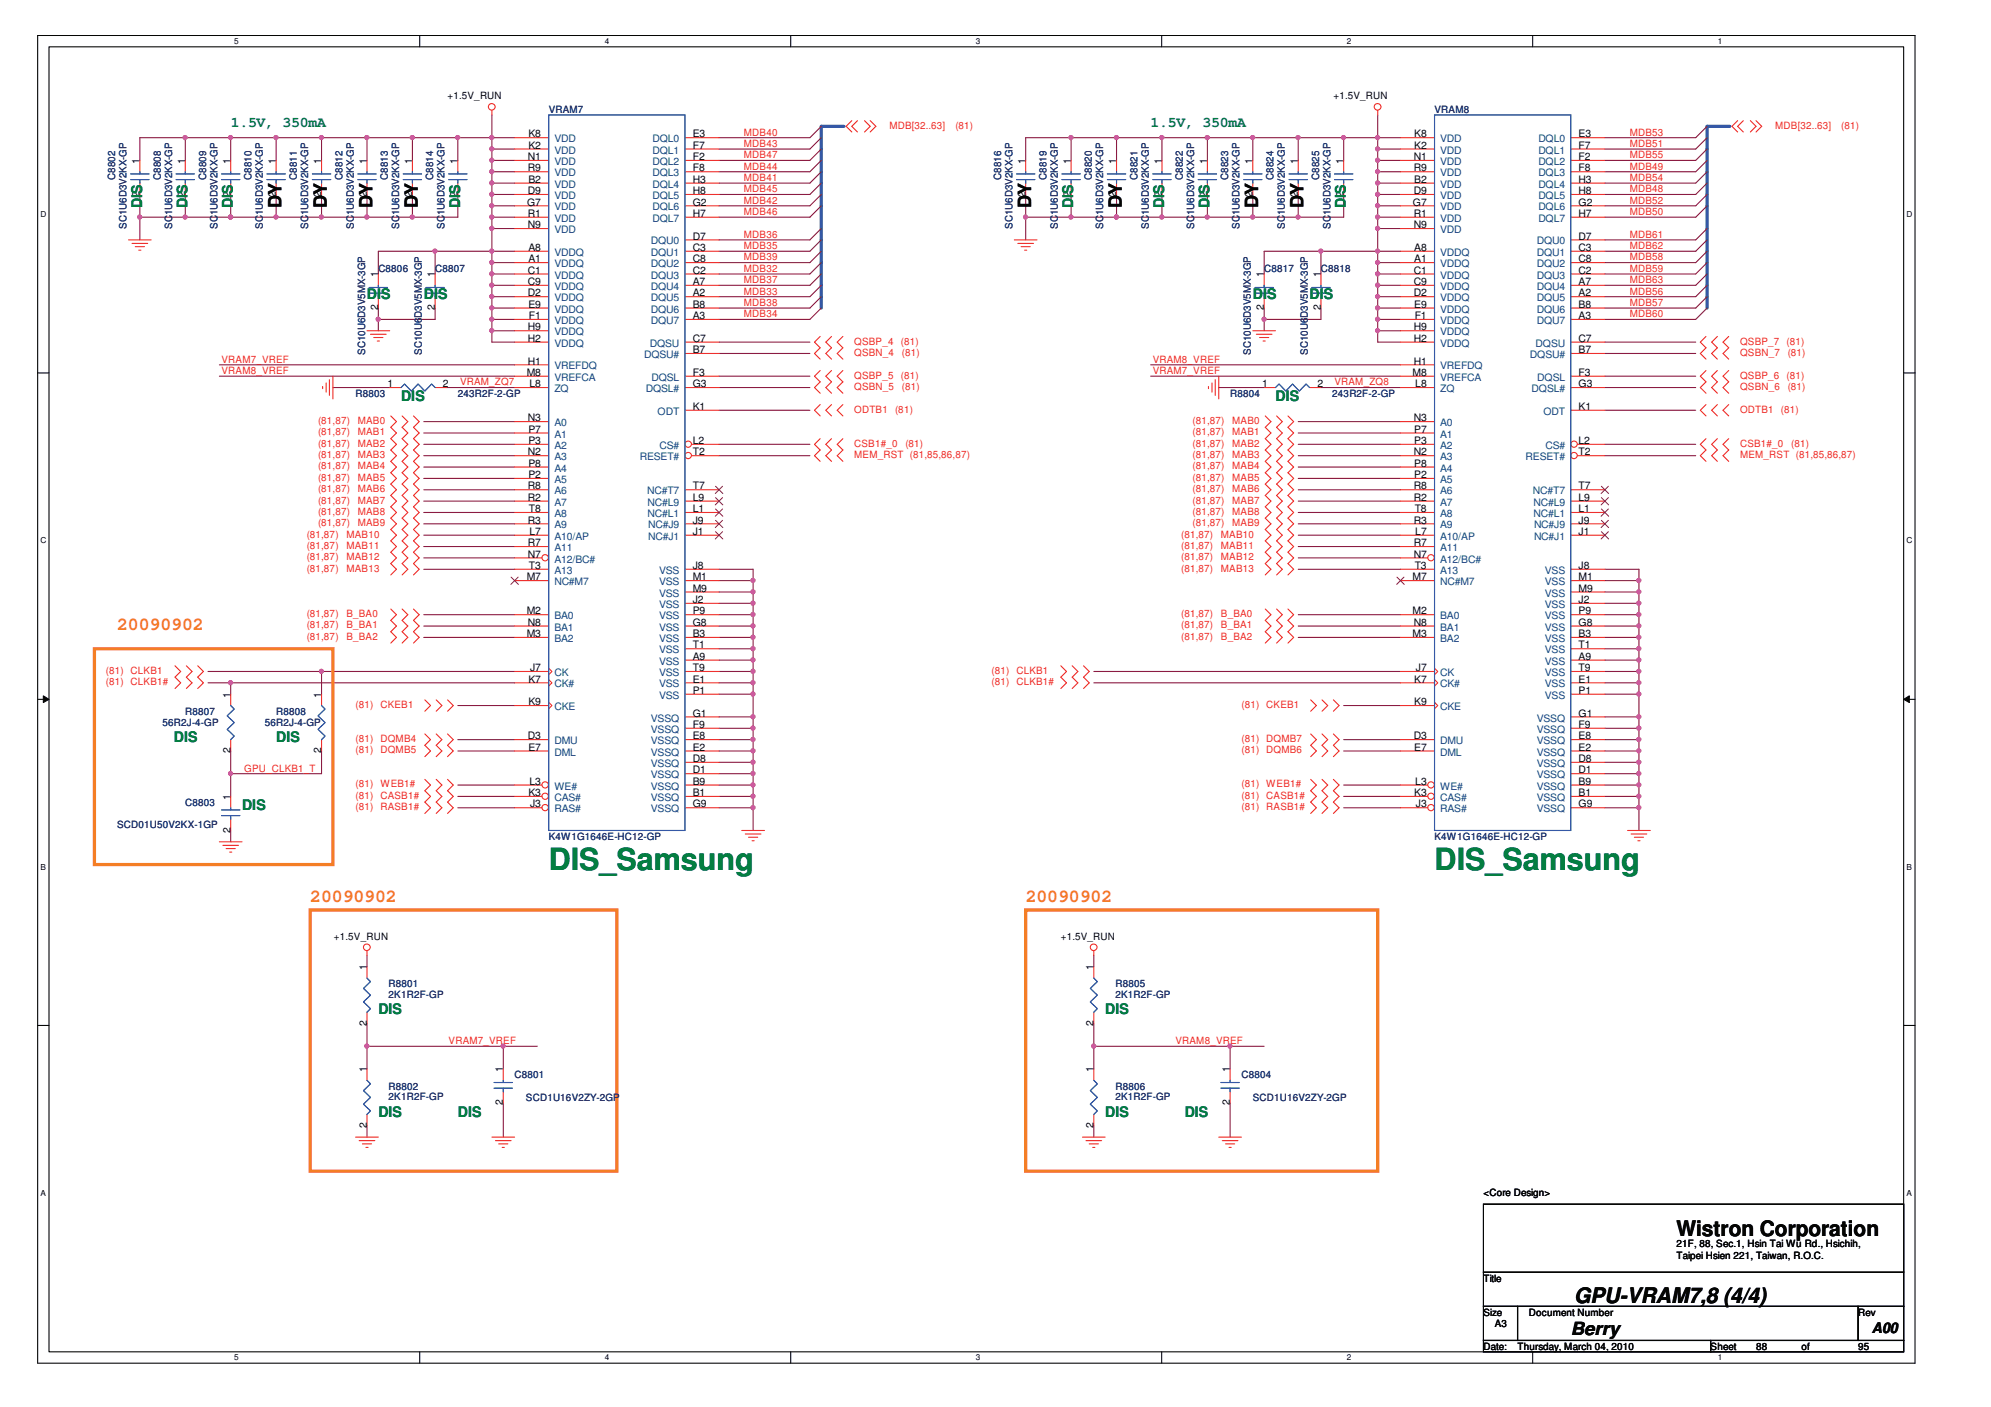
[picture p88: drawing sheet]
<svg xmlns="http://www.w3.org/2000/svg" width="297mm" height="210mm" viewBox="0 0 297 210" stroke-linecap="round" stroke-linejoin="round" font-family="sans-serif">
<defs><g id="words">
<g font-size="4.6" fill="#047e41">
<text x="81.9" y="129.8">DIS_Samsung</text>
<text x="214" y="129.8">DIS_Samsung</text>
</g>
<g font-size="3.2" fill="#040503">
<text x="250.1" y="184.3">Wistron Corporation</text>
<text x="234.9" y="194.4">GPU-VRAM7,8 (4/4)</text>
</g>
<g font-size="2.7" fill="#040503">
<text x="42" y="31" transform="rotate(-90 42 31)">DY</text>
<text x="48.8" y="31" transform="rotate(-90 48.8 31)">DY</text>
<text x="55.6" y="31" transform="rotate(-90 55.6 31)">DY</text>
<text x="62.3" y="31" transform="rotate(-90 62.3 31)">DY</text>
<text x="153.8" y="31" transform="rotate(-90 153.8 31)">DY</text>
<text x="167.4" y="31" transform="rotate(-90 167.4 31)">DY</text>
<text x="187.7" y="31" transform="rotate(-90 187.7 31)">DY</text>
<text x="194.5" y="31" transform="rotate(-90 194.5 31)">DY</text>
<text x="234.3" y="199.2">Berry</text>
</g>
<g font-size="2.7" fill="#f47e25">
<text x="17.5" y="94">20090902</text>
<text x="46.3" y="134.6">20090902</text>
<text x="153" y="134.6">20090902</text>
</g>
<g font-size="2.2" fill="#047e41">
<text x="34.4" y="18.9">1.5V, 350mA</text>
<text x="171.7" y="18.9">1.5V, 350mA</text>
<text x="21.2" y="31" transform="rotate(-90 21.2 31)">DIS</text>
<text x="28" y="31" transform="rotate(-90 28 31)">DIS</text>
<text x="34.7" y="31" transform="rotate(-90 34.7 31)">DIS</text>
<text x="68.6" y="31" transform="rotate(-90 68.6 31)">DIS</text>
<text x="160.1" y="31" transform="rotate(-90 160.1 31)">DIS</text>
<text x="173.7" y="31" transform="rotate(-90 173.7 31)">DIS</text>
<text x="180.5" y="31" transform="rotate(-90 180.5 31)">DIS</text>
<text x="200.8" y="31" transform="rotate(-90 200.8 31)">DIS</text>
<text x="54.8" y="44.6">DIS</text>
<text x="63.2" y="44.6">DIS</text>
<text x="186.9" y="44.6">DIS</text>
<text x="195.4" y="44.6">DIS</text>
<text x="59.8" y="59.8">DIS</text>
<text x="190.3" y="59.8">DIS</text>
<text x="25.9" y="110.7">DIS</text>
<text x="41.2" y="110.7">DIS</text>
<text x="36.1" y="120.8">DIS</text>
<text x="56.4" y="151.3">DIS</text>
<text x="164.9" y="151.3">DIS</text>
<text x="56.4" y="166.6">DIS</text>
<text x="68.3" y="166.6">DIS</text>
<text x="164.9" y="166.6">DIS</text>
<text x="176.7" y="166.6">DIS</text>
</g>
<text font-size="2.2" fill="#040503" x="279.2" y="198.9">A00</text>
<g font-size="1.5" fill="#040503">
<text x="66.8" y="14.8">+1.5V_RUN</text>
<text x="198.9" y="14.8">+1.5V_RUN</text>
<text x="78.8" y="23.9">N1</text>
<text x="78.8" y="22.2">K2</text>
<text x="78.8" y="20.5">K8</text>
<text x="103.4" y="20.5">E3</text>
<text x="103.4" y="22.2">F7</text>
<text x="103.4" y="23.9">F2</text>
<text x="210.9" y="23.9">N1</text>
<text x="211" y="22.2">K2</text>
<text x="211" y="20.5">K8</text>
<text x="235.5" y="20.5">E3</text>
<text x="235.5" y="22.2">F7</text>
<text x="235.5" y="23.9">F2</text>
<text x="20.8" y="29.3" transform="rotate(-90 20.8 29.3)">2</text>
<text x="20.8" y="24.5" transform="rotate(-90 20.8 24.5)">1</text>
<text x="27.6" y="29.3" transform="rotate(-90 27.6 29.3)">2</text>
<text x="27.6" y="24.5" transform="rotate(-90 27.6 24.5)">1</text>
<text x="34.4" y="29.3" transform="rotate(-90 34.4 29.3)">2</text>
<text x="34.4" y="24.5" transform="rotate(-90 34.4 24.5)">1</text>
<text x="41.2" y="29.3" transform="rotate(-90 41.2 29.3)">2</text>
<text x="41.2" y="24.5" transform="rotate(-90 41.2 24.5)">1</text>
<text x="47.9" y="29.3" transform="rotate(-90 47.9 29.3)">2</text>
<text x="47.9" y="24.5" transform="rotate(-90 47.9 24.5)">1</text>
<text x="54.7" y="29.3" transform="rotate(-90 54.7 29.3)">2</text>
<text x="54.7" y="24.5" transform="rotate(-90 54.7 24.5)">1</text>
<text x="61.5" y="29.3" transform="rotate(-90 61.5 29.3)">2</text>
<text x="61.5" y="24.5" transform="rotate(-90 61.5 24.5)">1</text>
<text x="68.3" y="29.3" transform="rotate(-90 68.3 29.3)">2</text>
<text x="68.3" y="24.5" transform="rotate(-90 68.3 24.5)">1</text>
<text x="78.8" y="29">D9</text>
<text x="78.8" y="25.6">R9</text>
<text x="78.8" y="27.3">B2</text>
<text x="103.4" y="25.6">F8</text>
<text x="103.4" y="27.3">H3</text>
<text x="103.4" y="29">H8</text>
<text x="153" y="29.3" transform="rotate(-90 153 29.3)">2</text>
<text x="153" y="24.5" transform="rotate(-90 153 24.5)">1</text>
<text x="159.8" y="29.3" transform="rotate(-90 159.8 29.3)">2</text>
<text x="159.8" y="24.5" transform="rotate(-90 159.8 24.5)">1</text>
<text x="166.5" y="29.3" transform="rotate(-90 166.5 29.3)">2</text>
<text x="166.5" y="24.5" transform="rotate(-90 166.5 24.5)">1</text>
<text x="173.3" y="29.3" transform="rotate(-90 173.3 29.3)">2</text>
<text x="173.3" y="24.5" transform="rotate(-90 173.3 24.5)">1</text>
<text x="180.1" y="29.3" transform="rotate(-90 180.1 29.3)">2</text>
<text x="180.1" y="24.5" transform="rotate(-90 180.1 24.5)">1</text>
<text x="186.9" y="29.3" transform="rotate(-90 186.9 29.3)">2</text>
<text x="186.9" y="24.5" transform="rotate(-90 186.9 24.5)">1</text>
<text x="193.6" y="29.3" transform="rotate(-90 193.6 29.3)">2</text>
<text x="193.6" y="24.5" transform="rotate(-90 193.6 24.5)">1</text>
<text x="200.4" y="29.3" transform="rotate(-90 200.4 29.3)">2</text>
<text x="200.4" y="24.5" transform="rotate(-90 200.4 24.5)">1</text>
<text x="210.9" y="29">D9</text>
<text x="210.9" y="25.6">R9</text>
<text x="211" y="27.3">B2</text>
<text x="235.5" y="25.6">F8</text>
<text x="235.5" y="27.3">H3</text>
<text x="235.5" y="29">H8</text>
<text x="78.6" y="30.7">G7</text>
<text x="78.8" y="34.1">N9</text>
<text x="78.8" y="32.4">R1</text>
<text x="103.4" y="30.7">G2</text>
<text x="103.4" y="32.4">H7</text>
<text x="103.4" y="35.7">D7</text>
<text x="210.8" y="30.7">G7</text>
<text x="210.9" y="34.1">N9</text>
<text x="210.9" y="32.4">R1</text>
<text x="235.5" y="30.7">G2</text>
<text x="235.5" y="32.4">H7</text>
<text x="235.5" y="35.7">D7</text>
<text x="56.4" y="41.4" transform="rotate(-90 56.4 41.4)">1</text>
<text x="64.9" y="41.4" transform="rotate(-90 64.9 41.4)">1</text>
<text x="78.8" y="40.8">C1</text>
<text x="78.8" y="39.1">A1</text>
<text x="78.8" y="37.4">A8</text>
<text x="103.4" y="37.4">C3</text>
<text x="103.4" y="39.1">C8</text>
<text x="103.4" y="40.8">C2</text>
<text x="188.6" y="41.4" transform="rotate(-90 188.6 41.4)">1</text>
<text x="197" y="41.4" transform="rotate(-90 197 41.4)">1</text>
<text x="210.9" y="40.8">C1</text>
<text x="211" y="39.1">A1</text>
<text x="211" y="37.4">A8</text>
<text x="235.5" y="37.4">C3</text>
<text x="235.5" y="39.1">C8</text>
<text x="235.5" y="40.8">C2</text>
<text x="56.4" y="46.3" transform="rotate(-90 56.4 46.3)">2</text>
<text x="64.9" y="46.3" transform="rotate(-90 64.9 46.3)">2</text>
<text x="78.8" y="42.5">C9</text>
<text x="78.8" y="44.2">D2</text>
<text x="78.8" y="45.9">E9</text>
<text x="78.9" y="47.6">F1</text>
<text x="103.4" y="42.5">A7</text>
<text x="103.4" y="44.2">A2</text>
<text x="103.4" y="45.9">B8</text>
<text x="103.4" y="47.6">A3</text>
<text x="188.6" y="46.3" transform="rotate(-90 188.6 46.3)">2</text>
<text x="197" y="46.3" transform="rotate(-90 197 46.3)">2</text>
<text x="210.9" y="42.5">C9</text>
<text x="210.9" y="44.2">D2</text>
<text x="211" y="45.9">E9</text>
<text x="211.1" y="47.6">F1</text>
<text x="235.5" y="42.5">A7</text>
<text x="235.5" y="44.2">A2</text>
<text x="235.5" y="45.9">B8</text>
<text x="235.5" y="47.6">A3</text>
<text x="78.8" y="51">H2</text>
<text x="78.8" y="49.3">H9</text>
<text x="103.4" y="51">C7</text>
<text x="103.4" y="52.7">B7</text>
<text x="210.9" y="51">H2</text>
<text x="210.9" y="49.3">H9</text>
<text x="235.5" y="51">C7</text>
<text x="235.5" y="52.7">B7</text>
<text x="57.8" y="57.8">1</text>
<text x="66.1" y="57.8">2</text>
<text x="78.6" y="56.1">M8</text>
<text x="78.8" y="54.4">H1</text>
<text x="79" y="57.8">L8</text>
<text x="103.4" y="56.1">F3</text>
<text x="103.4" y="57.8">G3</text>
<text x="188.3" y="57.8">1</text>
<text x="196.6" y="57.8">2</text>
<text x="210.7" y="56.1">M8</text>
<text x="210.9" y="54.4">H1</text>
<text x="211.2" y="57.8">L8</text>
<text x="235.5" y="56.1">F3</text>
<text x="235.5" y="57.8">G3</text>
<text x="78.8" y="62.9">N3</text>
<text x="78.8" y="64.6">P7</text>
<text x="103.4" y="61.2">K1</text>
<text x="210.9" y="62.9">N3</text>
<text x="211" y="64.6">P7</text>
<text x="235.5" y="61.2">K1</text>
<text x="78.8" y="67.9">N2</text>
<text x="78.8" y="66.2">P3</text>
<text x="78.8" y="71.3">P2</text>
<text x="78.8" y="69.6">P8</text>
<text x="103.4" y="66.2">L2</text>
<text x="103.4" y="67.9">T2</text>
<text x="210.9" y="67.9">N2</text>
<text x="211" y="66.2">P3</text>
<text x="211" y="71.3">P2</text>
<text x="211" y="69.6">P8</text>
<text x="235.5" y="66.2">L2</text>
<text x="235.5" y="67.9">T2</text>
<text x="78.8" y="74.7">R2</text>
<text x="78.8" y="73">R8</text>
<text x="78.9" y="76.4">T8</text>
<text x="103.4" y="76.4">L1</text>
<text x="103.4" y="74.7">L9</text>
<text x="103.4" y="73">T7</text>
<text x="210.9" y="74.7">R2</text>
<text x="210.9" y="73">R8</text>
<text x="211.1" y="76.4">T8</text>
<text x="235.5" y="73">T7</text>
<text x="235.5" y="76.4">L1</text>
<text x="235.5" y="74.7">L9</text>
<text x="78.8" y="81.5">R7</text>
<text x="78.8" y="83.2">N7</text>
<text x="78.8" y="78.1">R3</text>
<text x="79" y="79.8">L7</text>
<text x="103.4" y="79.8">J1</text>
<text x="103.4" y="78.1">J9</text>
<text x="210.9" y="81.5">R7</text>
<text x="210.9" y="83.2">N7</text>
<text x="210.9" y="78.1">R3</text>
<text x="211.2" y="79.8">L7</text>
<text x="235.5" y="79.8">J1</text>
<text x="235.5" y="78.1">J9</text>
<text x="78.6" y="86.6">M7</text>
<text x="78.9" y="84.9">T3</text>
<text x="103.4" y="88.3">M9</text>
<text x="103.4" y="86.6">M1</text>
<text x="103.4" y="84.9">J8</text>
<text x="103.4" y="90">J2</text>
<text x="210.7" y="86.6">M7</text>
<text x="211.1" y="84.9">T3</text>
<text x="235.5" y="88.3">M9</text>
<text x="235.5" y="86.6">M1</text>
<text x="235.5" y="84.9">J8</text>
<text x="235.5" y="90">J2</text>
<text x="78.6" y="91.7">M2</text>
<text x="78.6" y="95.1">M3</text>
<text x="78.8" y="93.4">N8</text>
<text x="103.4" y="95.1">B3</text>
<text x="103.4" y="91.7">P9</text>
<text x="103.4" y="93.4">G8</text>
<text x="210.7" y="91.7">M2</text>
<text x="210.7" y="95.1">M3</text>
<text x="210.9" y="93.4">N8</text>
<text x="235.5" y="95.1">B3</text>
<text x="235.5" y="91.7">P9</text>
<text x="235.5" y="93.4">G8</text>
<text x="78.8" y="101.8">K7</text>
<text x="79.1" y="100.1">J7</text>
<text x="103.4" y="98.4">A9</text>
<text x="103.4" y="101.8">E1</text>
<text x="103.4" y="100.1">T9</text>
<text x="103.4" y="96.7">T1</text>
<text x="211" y="101.8">K7</text>
<text x="211.2" y="100.1">J7</text>
<text x="235.5" y="98.4">A9</text>
<text x="235.5" y="101.8">E1</text>
<text x="235.5" y="100.1">T9</text>
<text x="235.5" y="96.7">T1</text>
<text x="34.4" y="104.1" transform="rotate(-90 34.4 104.1)">1</text>
<text x="47.9" y="104.1" transform="rotate(-90 47.9 104.1)">1</text>
<text x="78.8" y="105.2">K9</text>
<text x="103.4" y="106.9">G1</text>
<text x="103.4" y="103.5">P1</text>
<text x="211" y="105.2">K9</text>
<text x="235.5" y="106.9">G1</text>
<text x="235.5" y="103.5">P1</text>
<text x="34.4" y="112.4" transform="rotate(-90 34.4 112.4)">2</text>
<text x="47.9" y="112.4" transform="rotate(-90 47.9 112.4)">2</text>
<text x="78.8" y="110.3">D3</text>
<text x="78.8" y="112">E7</text>
<text x="103.4" y="108.6">F9</text>
<text x="103.4" y="113.7">D8</text>
<text x="103.4" y="112">E2</text>
<text x="103.4" y="110.3">E8</text>
<text x="210.9" y="110.3">D3</text>
<text x="211" y="112">E7</text>
<text x="235.5" y="108.6">F9</text>
<text x="235.5" y="113.7">D8</text>
<text x="235.5" y="112">E2</text>
<text x="235.5" y="110.3">E8</text>
<text x="34.4" y="119.3" transform="rotate(-90 34.4 119.3)">1</text>
<text x="78.8" y="118.8">K3</text>
<text x="79" y="117.1">L3</text>
<text x="103.4" y="117.1">B9</text>
<text x="103.4" y="118.8">B1</text>
<text x="103.4" y="115.4">D1</text>
<text x="211" y="118.8">K3</text>
<text x="211.2" y="117.1">L3</text>
<text x="235.5" y="117.1">B9</text>
<text x="235.5" y="118.8">B1</text>
<text x="235.5" y="115.4">D1</text>
<text x="34.4" y="124.2" transform="rotate(-90 34.4 124.2)">2</text>
<text x="79.1" y="120.5">J3</text>
<text x="103.4" y="120.5">G9</text>
<text x="211.2" y="120.5">J3</text>
<text x="235.5" y="120.5">G9</text>
<text x="49.8" y="140.2">+1.5V_RUN</text>
<text x="158.3" y="140.2">+1.5V_RUN</text>
<text x="54.7" y="144.8" transform="rotate(-90 54.7 144.8)">1</text>
<text x="163.1" y="144.8" transform="rotate(-90 163.1 144.8)">1</text>
<text x="54.7" y="153" transform="rotate(-90 54.7 153)">2</text>
<text x="163.1" y="153" transform="rotate(-90 163.1 153)">2</text>
<text x="54.7" y="160" transform="rotate(-90 54.7 160)">1</text>
<text x="75" y="160" transform="rotate(-90 75 160)">1</text>
<text x="163.1" y="160" transform="rotate(-90 163.1 160)">1</text>
<text x="183.5" y="160" transform="rotate(-90 183.5 160)">1</text>
<text x="75" y="164.9" transform="rotate(-90 75 164.9)">2</text>
<text x="183.5" y="164.9" transform="rotate(-90 183.5 164.9)">2</text>
<text x="54.7" y="168.3" transform="rotate(-90 54.7 168.3)">2</text>
<text x="163.1" y="168.3" transform="rotate(-90 163.1 168.3)">2</text>
<text x="221.3" y="178.5">&lt;Core Design&gt;</text>
<text x="221.3" y="191.2">Title</text>
<text x="250.1" y="186.1">21F, 88, Sec.1, Hsin Tai Wu Rd., Hsichih,</text>
<text x="250.1" y="187.8">Taipei Hsien 221, Taiwan, R.O.C.</text>
<text x="221.3" y="196.3">Size</text>
<text x="223" y="198">A3</text>
<text x="228.1" y="196.3">Document Number</text>
<text x="277.2" y="196.3">Rev</text>
<text x="221.3" y="201.3">Date:</text>
<text x="226.4" y="201.3">Thursday, March 04, 2010</text>
<text x="255.2" y="201.3">Sheet</text>
<text x="262" y="201.3">88</text>
<text x="268.8" y="201.4">of</text>
<text x="277.2" y="201.3">95</text>
</g>
<g font-size="1.5" fill="#252c73">
<text x="81.9" y="16.8">VRAM7</text>
<text x="214" y="16.8">VRAM8</text>
<text x="17.2" y="26.8" transform="rotate(-90 17.2 26.8)">C8802</text>
<text x="24" y="26.8" transform="rotate(-90 24 26.8)">C8808</text>
<text x="30.7" y="26.8" transform="rotate(-90 30.7 26.8)">C8809</text>
<text x="37.5" y="26.8" transform="rotate(-90 37.5 26.8)">C8810</text>
<text x="44.3" y="26.8" transform="rotate(-90 44.3 26.8)">C8811</text>
<text x="51.1" y="26.8" transform="rotate(-90 51.1 26.8)">C8812</text>
<text x="57.9" y="26.8" transform="rotate(-90 57.9 26.8)">C8813</text>
<text x="64.6" y="26.8" transform="rotate(-90 64.6 26.8)">C8814</text>
<text x="149.4" y="26.8" transform="rotate(-90 149.4 26.8)">C8816</text>
<text x="156.1" y="26.8" transform="rotate(-90 156.1 26.8)">C8819</text>
<text x="162.9" y="26.8" transform="rotate(-90 162.9 26.8)">C8820</text>
<text x="169.7" y="26.8" transform="rotate(-90 169.7 26.8)">C8821</text>
<text x="176.5" y="26.8" transform="rotate(-90 176.5 26.8)">C8822</text>
<text x="183.2" y="26.8" transform="rotate(-90 183.2 26.8)">C8823</text>
<text x="190" y="26.8" transform="rotate(-90 190 26.8)">C8824</text>
<text x="196.8" y="26.8" transform="rotate(-90 196.8 26.8)">C8825</text>
<text x="18.9" y="34.1" transform="rotate(-90 18.9 34.1)">SC1U6D3V2KX-GP</text>
<text x="25.7" y="34.1" transform="rotate(-90 25.7 34.1)">SC1U6D3V2KX-GP</text>
<text x="32.4" y="34.1" transform="rotate(-90 32.4 34.1)">SC1U6D3V2KX-GP</text>
<text x="39.2" y="34.1" transform="rotate(-90 39.2 34.1)">SC1U6D3V2KX-GP</text>
<text x="46" y="34.1" transform="rotate(-90 46 34.1)">SC1U6D3V2KX-GP</text>
<text x="52.8" y="34.1" transform="rotate(-90 52.8 34.1)">SC1U6D3V2KX-GP</text>
<text x="59.6" y="34.1" transform="rotate(-90 59.6 34.1)">SC1U6D3V2KX-GP</text>
<text x="66.3" y="34.1" transform="rotate(-90 66.3 34.1)">SC1U6D3V2KX-GP</text>
<text x="151" y="34.1" transform="rotate(-90 151 34.1)">SC1U6D3V2KX-GP</text>
<text x="157.8" y="34.1" transform="rotate(-90 157.8 34.1)">SC1U6D3V2KX-GP</text>
<text x="164.6" y="34.1" transform="rotate(-90 164.6 34.1)">SC1U6D3V2KX-GP</text>
<text x="171.4" y="34.1" transform="rotate(-90 171.4 34.1)">SC1U6D3V2KX-GP</text>
<text x="178.2" y="34.1" transform="rotate(-90 178.2 34.1)">SC1U6D3V2KX-GP</text>
<text x="184.9" y="34.1" transform="rotate(-90 184.9 34.1)">SC1U6D3V2KX-GP</text>
<text x="191.7" y="34.1" transform="rotate(-90 191.7 34.1)">SC1U6D3V2KX-GP</text>
<text x="198.5" y="34.1" transform="rotate(-90 198.5 34.1)">SC1U6D3V2KX-GP</text>
<text x="56.4" y="40.6">C8806</text>
<text x="64.9" y="40.6">C8807</text>
<text x="188.6" y="40.6">C8817</text>
<text x="197.1" y="40.6">C8818</text>
<text x="54.5" y="52.9" transform="rotate(-90 54.5 52.9)">SC10U6D3V5MX-3GP</text>
<text x="62.9" y="52.9" transform="rotate(-90 62.9 52.9)">SC10U6D3V5MX-3GP</text>
<text x="186.6" y="52.9" transform="rotate(-90 186.6 52.9)">SC10U6D3V5MX-3GP</text>
<text x="195.1" y="52.9" transform="rotate(-90 195.1 52.9)">SC10U6D3V5MX-3GP</text>
<text x="53.1" y="59.2">R8803</text>
<text x="68.3" y="59.2">243R2F-2-GP</text>
<text x="183.5" y="59.2">R8804</text>
<text x="198.8" y="59.2">243R2F-2-GP</text>
<text x="27.6" y="106.6">R8807</text>
<text x="41.2" y="106.6">R8808</text>
<text x="24.3" y="108.3">56R2J-4-GP</text>
<text x="39.5" y="108.3">56R2J-4-GP</text>
<text x="17.5" y="123.6">SCD01U50V2KX-1GP</text>
<text x="27.6" y="120.2">C8803</text>
<text x="81.9" y="125.3">K4W1G1646E-HC12-GP</text>
<text x="214" y="125.3">K4W1G1646E-HC12-GP</text>
<text x="58" y="147.3">R8801</text>
<text x="58" y="148.8">2K1R2F-GP</text>
<text x="166.4" y="147.3">R8805</text>
<text x="166.4" y="148.8">2K1R2F-GP</text>
<text x="76.8" y="160.8">C8801</text>
<text x="185.2" y="160.8">C8804</text>
<text x="58" y="162.5">R8802</text>
<text x="58" y="164.1">2K1R2F-GP</text>
<text x="78.5" y="164.2">SCD1U16V2ZY-2GP</text>
<text x="166.4" y="162.5">R8806</text>
<text x="166.4" y="164.1">2K1R2F-GP</text>
<text x="186.9" y="164.2">SCD1U16V2ZY-2GP</text>
</g>
<g font-size="1.5" fill="#0e457b">
<text x="82.7" y="22.9">VDD</text>
<text x="82.7" y="21.2">VDD</text>
<text x="97.4" y="21.2">DQL0</text>
<text x="97.4" y="22.9">DQL1</text>
<text x="214.9" y="22.9">VDD</text>
<text x="214.9" y="21.2">VDD</text>
<text x="229.5" y="21.2">DQL0</text>
<text x="229.5" y="22.9">DQL1</text>
<text x="82.7" y="28">VDD</text>
<text x="82.7" y="29.7">VDD</text>
<text x="82.7" y="24.6">VDD</text>
<text x="82.7" y="26.3">VDD</text>
<text x="97.4" y="24.6">DQL2</text>
<text x="97.4" y="26.3">DQL3</text>
<text x="97.4" y="28">DQL4</text>
<text x="97.4" y="29.7">DQL5</text>
<text x="214.9" y="28">VDD</text>
<text x="214.9" y="29.7">VDD</text>
<text x="214.9" y="24.6">VDD</text>
<text x="214.9" y="26.3">VDD</text>
<text x="229.5" y="24.6">DQL2</text>
<text x="229.5" y="26.3">DQL3</text>
<text x="229.5" y="28">DQL4</text>
<text x="229.5" y="29.7">DQL5</text>
<text x="82.7" y="31.4">VDD</text>
<text x="82.7" y="34.8">VDD</text>
<text x="82.7" y="33.1">VDD</text>
<text x="97.4" y="31.4">DQL6</text>
<text x="97.4" y="33.1">DQL7</text>
<text x="214.9" y="31.4">VDD</text>
<text x="214.9" y="34.8">VDD</text>
<text x="214.9" y="33.1">VDD</text>
<text x="229.5" y="31.4">DQL6</text>
<text x="229.5" y="33.1">DQL7</text>
<text x="82.7" y="39.9">VDDQ</text>
<text x="82.7" y="38.2">VDDQ</text>
<text x="82.7" y="41.6">VDDQ</text>
<text x="97.1" y="36.5">DQU0</text>
<text x="97.1" y="38.2">DQU1</text>
<text x="97.1" y="39.9">DQU2</text>
<text x="97.1" y="41.6">DQU3</text>
<text x="214.9" y="39.9">VDDQ</text>
<text x="214.9" y="38.2">VDDQ</text>
<text x="214.9" y="41.6">VDDQ</text>
<text x="229.3" y="36.5">DQU0</text>
<text x="229.3" y="38.2">DQU1</text>
<text x="229.3" y="39.9">DQU2</text>
<text x="229.3" y="41.6">DQU3</text>
<text x="82.7" y="43.3">VDDQ</text>
<text x="82.7" y="44.9">VDDQ</text>
<text x="82.7" y="46.6">VDDQ</text>
<text x="97.1" y="43.3">DQU4</text>
<text x="97.1" y="44.9">DQU5</text>
<text x="97.1" y="46.6">DQU6</text>
<text x="214.9" y="43.3">VDDQ</text>
<text x="214.9" y="44.9">VDDQ</text>
<text x="214.9" y="46.6">VDDQ</text>
<text x="229.3" y="43.3">DQU4</text>
<text x="229.3" y="44.9">DQU5</text>
<text x="229.3" y="46.6">DQU6</text>
<text x="82.7" y="48.3">VDDQ</text>
<text x="82.7" y="51.7">VDDQ</text>
<text x="82.7" y="50">VDDQ</text>
<text x="96.1" y="53.4">DQSU#</text>
<text x="96.9" y="51.7">DQSU</text>
<text x="97.1" y="48.3">DQU7</text>
<text x="214.9" y="48.3">VDDQ</text>
<text x="214.9" y="51.7">VDDQ</text>
<text x="214.9" y="50">VDDQ</text>
<text x="228.3" y="53.4">DQSU#</text>
<text x="229.1" y="51.7">DQSU</text>
<text x="229.3" y="48.3">DQU7</text>
<text x="82.7" y="55.1">VREFDQ</text>
<text x="82.7" y="56.8">VREFCA</text>
<text x="82.7" y="58.5">ZQ</text>
<text x="96.3" y="58.5">DQSL#</text>
<text x="97.2" y="56.8">DQSL</text>
<text x="214.9" y="55.1">VREFDQ</text>
<text x="214.9" y="56.8">VREFCA</text>
<text x="214.9" y="58.5">ZQ</text>
<text x="228.5" y="58.5">DQSL#</text>
<text x="229.3" y="56.8">DQSL</text>
<text x="82.7" y="65.3">A1</text>
<text x="82.7" y="63.6">A0</text>
<text x="98.1" y="61.9">ODT</text>
<text x="214.9" y="65.3">A1</text>
<text x="214.9" y="63.6">A0</text>
<text x="230.3" y="61.9">ODT</text>
<text x="82.7" y="67">A2</text>
<text x="82.7" y="68.7">A3</text>
<text x="82.7" y="70.4">A4</text>
<text x="95.5" y="68.7">RESET#</text>
<text x="98.4" y="67">CS#</text>
<text x="214.9" y="67">A2</text>
<text x="214.9" y="68.7">A3</text>
<text x="214.9" y="70.4">A4</text>
<text x="227.6" y="68.7">RESET#</text>
<text x="230.6" y="67">CS#</text>
<text x="82.7" y="75.4">A7</text>
<text x="82.7" y="77.1">A8</text>
<text x="82.7" y="72.1">A5</text>
<text x="82.7" y="73.8">A6</text>
<text x="96.5" y="73.8">NC#T7</text>
<text x="96.6" y="77.1">NC#L1</text>
<text x="96.6" y="75.4">NC#L9</text>
<text x="214.9" y="75.4">A7</text>
<text x="214.9" y="77.1">A8</text>
<text x="214.9" y="72.1">A5</text>
<text x="214.9" y="73.8">A6</text>
<text x="228.7" y="73.8">NC#T7</text>
<text x="228.8" y="77.1">NC#L1</text>
<text x="228.8" y="75.4">NC#L9</text>
<text x="82.7" y="80.5">A10/AP</text>
<text x="82.7" y="82.2">A11</text>
<text x="82.7" y="83.9">A12/BC#</text>
<text x="82.7" y="78.8">A9</text>
<text x="96.7" y="80.5">NC#J1</text>
<text x="96.7" y="78.8">NC#J9</text>
<text x="214.9" y="80.5">A10/AP</text>
<text x="214.9" y="82.2">A11</text>
<text x="214.9" y="83.9">A12/BC#</text>
<text x="214.9" y="78.8">A9</text>
<text x="228.9" y="80.5">NC#J1</text>
<text x="228.9" y="78.8">NC#J9</text>
<text x="82.7" y="85.6">A13</text>
<text x="82.7" y="87.3">NC#M7</text>
<text x="98.3" y="89">VSS</text>
<text x="98.3" y="87.3">VSS</text>
<text x="98.3" y="85.6">VSS</text>
<text x="214.9" y="85.6">A13</text>
<text x="214.9" y="87.3">NC#M7</text>
<text x="230.5" y="89">VSS</text>
<text x="230.5" y="87.3">VSS</text>
<text x="230.5" y="85.6">VSS</text>
<text x="82.7" y="94.1">BA1</text>
<text x="82.7" y="92.4">BA0</text>
<text x="82.7" y="95.8">BA2</text>
<text x="98.3" y="95.8">VSS</text>
<text x="98.3" y="92.4">VSS</text>
<text x="98.3" y="90.7">VSS</text>
<text x="98.3" y="94.1">VSS</text>
<text x="214.9" y="94.1">BA1</text>
<text x="214.9" y="92.4">BA0</text>
<text x="214.9" y="95.8">BA2</text>
<text x="230.5" y="95.8">VSS</text>
<text x="230.5" y="92.4">VSS</text>
<text x="230.5" y="90.7">VSS</text>
<text x="230.5" y="94.1">VSS</text>
<text x="82.7" y="100.9">CK</text>
<text x="98.3" y="99.2">VSS</text>
<text x="98.3" y="100.9">VSS</text>
<text x="98.3" y="97.5">VSS</text>
<text x="214.9" y="100.9">CK</text>
<text x="230.5" y="99.2">VSS</text>
<text x="230.5" y="100.9">VSS</text>
<text x="230.5" y="97.5">VSS</text>
<text x="82.7" y="102.6">CK#</text>
<text x="82.7" y="105.9">CKE</text>
<text x="97.1" y="107.6">VSSQ</text>
<text x="98.3" y="102.6">VSS</text>
<text x="98.3" y="104.2">VSS</text>
<text x="214.9" y="102.6">CK#</text>
<text x="214.9" y="105.9">CKE</text>
<text x="229.3" y="107.6">VSSQ</text>
<text x="230.5" y="102.6">VSS</text>
<text x="230.5" y="104.2">VSS</text>
<text x="82.7" y="111">DMU</text>
<text x="82.7" y="112.7">DML</text>
<text x="97.1" y="109.3">VSSQ</text>
<text x="97.1" y="112.7">VSSQ</text>
<text x="97.1" y="111">VSSQ</text>
<text x="214.9" y="111">DMU</text>
<text x="214.9" y="112.7">DML</text>
<text x="229.3" y="109.3">VSSQ</text>
<text x="229.3" y="112.7">VSSQ</text>
<text x="229.3" y="111">VSSQ</text>
<text x="82.7" y="117.8">WE#</text>
<text x="82.7" y="119.5">CAS#</text>
<text x="97.1" y="117.8">VSSQ</text>
<text x="97.1" y="119.5">VSSQ</text>
<text x="97.1" y="116.1">VSSQ</text>
<text x="97.1" y="114.4">VSSQ</text>
<text x="214.9" y="117.8">WE#</text>
<text x="214.9" y="119.5">CAS#</text>
<text x="229.3" y="117.8">VSSQ</text>
<text x="229.3" y="119.5">VSSQ</text>
<text x="229.3" y="116.1">VSSQ</text>
<text x="229.3" y="114.4">VSSQ</text>
<text x="82.7" y="121.2">RAS#</text>
<text x="97.1" y="121.2">VSSQ</text>
<text x="214.9" y="121.2">RAS#</text>
<text x="229.3" y="121.2">VSSQ</text>
</g>
<g font-size="1.5" fill="#ee2523">
<text x="111" y="20.2">MDB40</text>
<text x="111" y="21.9">MDB43</text>
<text x="111" y="23.6">MDB47</text>
<text x="132.7" y="19.2">MDB[32..63]</text>
<text x="142.5" y="19.2">(81)</text>
<text x="243.1" y="20.2">MDB53</text>
<text x="243.1" y="21.9">MDB51</text>
<text x="243.1" y="23.6">MDB55</text>
<text x="264.8" y="19.2">MDB[32..63]</text>
<text x="274.7" y="19.2">(81)</text>
<text x="111" y="28.7">MDB45</text>
<text x="111" y="25.3">MDB44</text>
<text x="111" y="27">MDB41</text>
<text x="243.1" y="28.7">MDB48</text>
<text x="243.1" y="25.3">MDB49</text>
<text x="243.1" y="27">MDB54</text>
<text x="111" y="35.5">MDB36</text>
<text x="111" y="32.1">MDB46</text>
<text x="111" y="30.4">MDB42</text>
<text x="243.1" y="32.1">MDB50</text>
<text x="243.1" y="35.5">MDB61</text>
<text x="243.1" y="30.4">MDB52</text>
<text x="111" y="37.2">MDB35</text>
<text x="111" y="40.6">MDB32</text>
<text x="111" y="38.9">MDB39</text>
<text x="243.1" y="38.9">MDB58</text>
<text x="243.1" y="40.6">MDB59</text>
<text x="243.1" y="37.2">MDB62</text>
<text x="111" y="43.9">MDB33</text>
<text x="111" y="42.2">MDB37</text>
<text x="111" y="45.6">MDB38</text>
<text x="111" y="47.3">MDB34</text>
<text x="243.1" y="43.9">MDB56</text>
<text x="243.1" y="45.6">MDB57</text>
<text x="243.1" y="42.2">MDB63</text>
<text x="243.1" y="47.3">MDB60</text>
<text x="127.4" y="51.4">QSBP_4</text>
<text x="127.4" y="53.1">QSBN_4</text>
<text x="134.4" y="51.4">(81)</text>
<text x="134.5" y="53.1">(81)</text>
<text x="259.6" y="51.4">QSBP_7</text>
<text x="259.6" y="53.1">QSBN_7</text>
<text x="266.5" y="51.4">(81)</text>
<text x="266.7" y="53.1">(81)</text>
<text x="33" y="55.8">VRAM8_VREF</text>
<text x="33" y="54.1">VRAM7_VREF</text>
<text x="68.6" y="57.5">VRAM_ZQ7</text>
<text x="127.4" y="56.5">QSBP_5</text>
<text x="127.4" y="58.2">QSBN_5</text>
<text x="134.4" y="56.5">(81)</text>
<text x="134.5" y="58.2">(81)</text>
<text x="172" y="54.1">VRAM8_VREF</text>
<text x="172" y="55.8">VRAM7_VREF</text>
<text x="199.1" y="57.5">VRAM_ZQ8</text>
<text x="259.6" y="56.5">QSBP_6</text>
<text x="259.6" y="58.2">QSBN_6</text>
<text x="266.5" y="56.5">(81)</text>
<text x="266.7" y="58.2">(81)</text>
<text x="47.4" y="65">(81,87)</text>
<text x="47.4" y="63.3">(81,87)</text>
<text x="53.4" y="65">MAB1</text>
<text x="53.4" y="63.3">MAB0</text>
<text x="127.4" y="61.6">ODTB1</text>
<text x="133.5" y="61.6">(81)</text>
<text x="177.9" y="65">(81,87)</text>
<text x="177.9" y="63.3">(81,87)</text>
<text x="183.8" y="65">MAB1</text>
<text x="183.8" y="63.3">MAB0</text>
<text x="259.6" y="61.6">ODTB1</text>
<text x="265.7" y="61.6">(81)</text>
<text x="47.4" y="68.3">(81,87)</text>
<text x="47.4" y="66.7">(81,87)</text>
<text x="47.4" y="71.7">(81,87)</text>
<text x="47.4" y="70">(81,87)</text>
<text x="53.4" y="68.3">MAB3</text>
<text x="53.4" y="66.7">MAB2</text>
<text x="53.4" y="71.7">MAB5</text>
<text x="53.4" y="70">MAB4</text>
<text x="127.4" y="66.7">CSB1#_0</text>
<text x="127.4" y="68.3">MEM_RST (81,85,86,87)</text>
<text x="135.1" y="66.7">(81)</text>
<text x="177.9" y="68.3">(81,87)</text>
<text x="177.9" y="66.7">(81,87)</text>
<text x="177.9" y="71.7">(81,87)</text>
<text x="177.9" y="70">(81,87)</text>
<text x="183.8" y="68.3">MAB3</text>
<text x="183.8" y="66.7">MAB2</text>
<text x="183.8" y="71.7">MAB5</text>
<text x="183.8" y="70">MAB4</text>
<text x="259.6" y="66.7">CSB1#_0</text>
<text x="259.6" y="68.3">MEM_RST (81,85,86,87)</text>
<text x="267.2" y="66.7">(81)</text>
<text x="47.4" y="73.4">(81,87)</text>
<text x="47.4" y="76.8">(81,87)</text>
<text x="47.4" y="75.1">(81,87)</text>
<text x="53.4" y="73.4">MAB6</text>
<text x="53.4" y="76.8">MAB8</text>
<text x="53.4" y="75.1">MAB7</text>
<text x="177.9" y="73.4">(81,87)</text>
<text x="177.9" y="76.8">(81,87)</text>
<text x="177.9" y="75.1">(81,87)</text>
<text x="183.8" y="73.4">MAB6</text>
<text x="183.8" y="76.8">MAB8</text>
<text x="183.8" y="75.1">MAB7</text>
<text x="45.8" y="83.6">(81,87)</text>
<text x="45.8" y="81.9">(81,87)</text>
<text x="45.8" y="80.2">(81,87)</text>
<text x="47.4" y="78.5">(81,87)</text>
<text x="51.7" y="83.6">MAB12</text>
<text x="51.7" y="81.9">MAB11</text>
<text x="51.7" y="80.2">MAB10</text>
<text x="53.4" y="78.5">MAB9</text>
<text x="176.2" y="83.6">(81,87)</text>
<text x="176.2" y="81.9">(81,87)</text>
<text x="176.2" y="80.2">(81,87)</text>
<text x="177.9" y="78.5">(81,87)</text>
<text x="182.1" y="83.6">MAB12</text>
<text x="182.1" y="81.9">MAB11</text>
<text x="182.1" y="80.2">MAB10</text>
<text x="183.8" y="78.5">MAB9</text>
<text x="45.8" y="85.3">(81,87)</text>
<text x="51.7" y="85.3">MAB13</text>
<text x="176.2" y="85.3">(81,87)</text>
<text x="182.1" y="85.3">MAB13</text>
<text x="45.8" y="95.5">(81,87)</text>
<text x="45.8" y="93.8">(81,87)</text>
<text x="45.8" y="92.1">(81,87)</text>
<text x="51.7" y="95.5">B_BA2</text>
<text x="51.7" y="93.8">B_BA1</text>
<text x="51.7" y="92.1">B_BA0</text>
<text x="176.2" y="95.5">(81,87)</text>
<text x="176.2" y="93.8">(81,87)</text>
<text x="176.2" y="92.1">(81,87)</text>
<text x="182.1" y="95.5">B_BA2</text>
<text x="182.1" y="93.8">B_BA1</text>
<text x="182.1" y="92.1">B_BA0</text>
<text x="15.8" y="100.5">(81)</text>
<text x="19.5" y="100.5">CLKB1</text>
<text x="147.9" y="100.5">(81)</text>
<text x="151.6" y="100.5">CLKB1</text>
<text x="15.8" y="102.2">(81)</text>
<text x="19.5" y="102.2">CLKB1#</text>
<text x="53.1" y="105.6">(81)</text>
<text x="56.8" y="105.6">CKEB1</text>
<text x="147.9" y="102.2">(81)</text>
<text x="151.6" y="102.2">CLKB1#</text>
<text x="185.2" y="105.6">(81)</text>
<text x="188.9" y="105.6">CKEB1</text>
<text x="53.1" y="112.4">(81)</text>
<text x="53.1" y="110.7">(81)</text>
<text x="56.8" y="112.4">DQMB5</text>
<text x="56.8" y="110.7">DQMB4</text>
<text x="185.2" y="110.7">(81)</text>
<text x="185.2" y="112.4">(81)</text>
<text x="188.9" y="110.7">DQMB7</text>
<text x="188.9" y="112.4">DQMB6</text>
<text x="36.4" y="115.1">GPU_CLKB1_T</text>
<text x="53.1" y="119.2">(81)</text>
<text x="53.1" y="117.5">(81)</text>
<text x="56.8" y="119.2">CASB1#</text>
<text x="56.8" y="117.5">WEB1#</text>
<text x="185.2" y="119.2">(81)</text>
<text x="185.2" y="117.5">(81)</text>
<text x="188.9" y="119.2">CASB1#</text>
<text x="188.9" y="117.5">WEB1#</text>
<text x="53.1" y="120.9">(81)</text>
<text x="56.8" y="120.9">RASB1#</text>
<text x="185.2" y="120.9">(81)</text>
<text x="188.9" y="120.9">RASB1#</text>
<text x="66.9" y="155.8">VRAM7_VREF</text>
<text x="175.4" y="155.8">VRAM8_VREF</text>
</g>
<g font-size="1.2" fill="#040503">
<text x="34.9" y="6.5">5</text>
<text x="90.3" y="6.5">4</text>
<text x="145.6" y="6.5">3</text>
<text x="200.9" y="6.5">2</text>
<text x="256.3" y="6.5">1</text>
<text x="6.1" y="32.4">D</text>
<text x="284.5" y="32.4">D</text>
<text x="6.1" y="81.1">C</text>
<text x="284.5" y="81.1">C</text>
<text x="6.1" y="129.7">B</text>
<text x="284.5" y="129.7">B</text>
<text x="6.1" y="178.4">A</text>
<text x="284.5" y="178.4">A</text>
<text x="34.9" y="202.9">5</text>
<text x="90.3" y="202.9">4</text>
<text x="145.6" y="202.9">3</text>
<text x="200.9" y="202.9">2</text>
<text x="256.3" y="202.9">1</text>
</g>
</g></defs>
<path d="M5.6 5.3h280.1v198.1h-280.1zM7.3 7h276.7v194.7h-276.7z" fill="none" stroke="#040503" stroke-width=".16"/>
<g fill="#fff">
<path d="M34.9 5.5h.7v1.3h-.7z"/>
<path d="M34.9 201.8h.7v1.4h-.7z"/>
</g>
<path d="M62.6 5.3v1.7M62.6 201.7v1.7" fill="none" stroke="#040503" stroke-width=".16"/>
<g fill="#fff">
<path d="M90.3 5.5h.6v1.3h-.6z"/>
<path d="M90.3 201.8h.6v1.4h-.6z"/>
</g>
<path d="M118 5.3v1.7M118 201.7v1.7" fill="none" stroke="#040503" stroke-width=".16"/>
<g fill="#fff">
<path d="M145.6 5.5h.6v1.3h-.6z"/>
<path d="M145.6 201.8h.6v1.4h-.6z"/>
</g>
<path d="M173.3 5.3v1.7M173.3 201.7v1.7" fill="none" stroke="#040503" stroke-width=".16"/>
<g fill="#fff">
<path d="M200.9 5.5h.7v1.3h-.7z"/>
<path d="M200.9 201.8h.7v1.4h-.7z"/>
</g>
<path d="M228.7 5.3v1.7M228.7 201.7v1.7" fill="none" stroke="#040503" stroke-width=".16"/>
<g fill="#fff">
<path d="M256.3 5.5h.6v1.3h-.6z"/>
<path d="M256.3 201.8h.6v1.4h-.6z"/>
<path d="M6.1 31.3h.8v1.3h-.8z"/>
<path d="M284.5 31.3h.8v1.3h-.8z"/>
<path d="M6.1 80h.8v1.3h-.8z"/>
<path d="M284.5 80h.8v1.3h-.8z"/>
</g>
<path d="M5.6 55.6h1.7M284 55.6h1.7" fill="none" stroke="#040503" stroke-width=".16"/>
<g fill="#fff">
<path d="M6.1 128.7h.7v1.3h-.7z"/>
<path d="M284.5 128.7h.7v1.3h-.7z"/>
</g>
<path d="M5.6 104.3h1.7M284 104.3h1.7" fill="none" stroke="#040503" stroke-width=".16"/>
<path d="M6.5 103.8l.8 .5-.8 .5z" fill="#040503"/>
<path d="M6.5 103.8l.8 .5-.8 .5z" fill="none" stroke="#040503" stroke-width=".15"/>
<path d="M284 104.3l.9-.5v1z" fill="#040503"/>
<path d="M284 104.3l.9-.5v1z" fill="none" stroke="#040503" stroke-width=".15"/>
<g fill="#fff">
<path d="M6.1 177.3h.7v1.3h-.7z"/>
<path d="M284.5 177.3h.7v1.3h-.7z"/>
</g>
<path d="M5.6 153h1.7M284 153h1.7" fill="none" stroke="#040503" stroke-width=".16"/>
<path d="M66.6 57.8h10.2M197.1 57.8h11.8M239.4 90h5.1" fill="none" stroke="#89163e" stroke-width=".16"/>
<circle cx="244.5" cy="90" r=".31" fill="#ca5ca3"/>
<circle cx="244.5" cy="90" r=".31" fill="none" stroke="#ca5ca3" stroke-width=".16"/>
<path d="M205.5 30.7v1.7h3.4" fill="none" stroke="#89163e" stroke-width=".16"/>
<circle cx="205.5" cy="32.4" r=".31" fill="#ca5ca3"/>
<circle cx="205.5" cy="32.4" r=".31" fill="none" stroke="#ca5ca3" stroke-width=".16"/>
<circle cx="205.5" cy="30.7" r=".31" fill="#ca5ca3"/>
<circle cx="205.5" cy="30.7" r=".31" fill="none" stroke="#ca5ca3" stroke-width=".16"/>
<path d="M200.5 118.8h8.4M244.5 115.4v1.7h-5.1" fill="none" stroke="#89163e" stroke-width=".16"/>
<circle cx="244.5" cy="115.4" r=".31" fill="#ca5ca3"/>
<circle cx="244.5" cy="115.4" r=".31" fill="none" stroke="#ca5ca3" stroke-width=".16"/>
<path d="M181.8 57.8h6.8M239.4 113.7h5.1v1.7h-5.1" fill="none" stroke="#89163e" stroke-width=".16"/>
<circle cx="244.5" cy="113.7" r=".31" fill="#ca5ca3"/>
<circle cx="244.5" cy="113.7" r=".31" fill="none" stroke="#ca5ca3" stroke-width=".16"/>
<path d="M205.5 29v1.7M244.5 88.3v1.7M244.5 112v1.7" fill="none" stroke="#89163e" stroke-width=".16"/>
<circle cx="205.5" cy="29" r=".31" fill="#ca5ca3"/>
<circle cx="205.5" cy="29" r=".31" fill="none" stroke="#ca5ca3" stroke-width=".16"/>
<path d="M205.5 30.7h3.4M200.5 117.1h8.4M244.5 103.6v3.4" fill="none" stroke="#89163e" stroke-width=".16"/>
<path d="M254.7 18.8h3.4" fill="none" stroke="#3457a6" stroke-width=".48"/>
<circle cx="244.5" cy="103.5" r=".31" fill="#ca5ca3"/>
<circle cx="244.5" cy="103.5" r=".31" fill="none" stroke="#ca5ca3" stroke-width=".16"/>
<path d="M239.4 107h5.1M239.4 112h5.1" fill="none" stroke="#89163e" stroke-width=".16"/>
<circle cx="244.5" cy="112" r=".31" fill="#ca5ca3"/>
<circle cx="244.5" cy="112" r=".31" fill="none" stroke="#ca5ca3" stroke-width=".16"/>
<path d="M239.4 110.3h5.1v1.7" fill="none" stroke="#89163e" stroke-width=".16"/>
<circle cx="244.5" cy="110.3" r=".31" fill="#ca5ca3"/>
<circle cx="244.5" cy="110.3" r=".31" fill="none" stroke="#ca5ca3" stroke-width=".16"/>
<path d="M244.5 108.6v1.7" fill="none" stroke="#89163e" stroke-width=".16"/>
<circle cx="244.5" cy="108.6" r=".31" fill="#ca5ca3"/>
<circle cx="244.5" cy="108.6" r=".31" fill="none" stroke="#ca5ca3" stroke-width=".16"/>
<path d="M205.5 34.1v3.4M200.5 110.3h8.4M244.5 107v1.6h-5.1" fill="none" stroke="#89163e" stroke-width=".16"/>
<circle cx="244.5" cy="106.9" r=".31" fill="#ca5ca3"/>
<circle cx="244.5" cy="106.9" r=".31" fill="none" stroke="#ca5ca3" stroke-width=".16"/>
<path d="M205.5 27.3v1.7h3.4" fill="none" stroke="#89163e" stroke-width=".16"/>
<circle cx="205.5" cy="27.3" r=".31" fill="#ca5ca3"/>
<circle cx="205.5" cy="27.3" r=".31" fill="none" stroke="#ca5ca3" stroke-width=".16"/>
<path d="M205.5 49.3h3.4M244.5 84.9v1.7h-5.1M244.5 120.5v3.4" fill="none" stroke="#89163e" stroke-width=".16"/>
<circle cx="244.5" cy="120.5" r=".31" fill="#ca5ca3"/>
<circle cx="244.5" cy="120.5" r=".31" fill="none" stroke="#ca5ca3" stroke-width=".16"/>
<path d="M205.5 47.7v1.6" fill="none" stroke="#89163e" stroke-width=".16"/>
<circle cx="205.5" cy="47.6" r=".31" fill="#ca5ca3"/>
<circle cx="205.5" cy="47.6" r=".31" fill="none" stroke="#ca5ca3" stroke-width=".16"/>
<path d="M205.5 46v1.7" fill="none" stroke="#89163e" stroke-width=".16"/>
<circle cx="205.5" cy="45.9" r=".31" fill="#ca5ca3"/>
<circle cx="205.5" cy="45.9" r=".31" fill="none" stroke="#ca5ca3" stroke-width=".16"/>
<path d="M205.5 44.3v1.7h3.4M205.5 47.7h3.4" fill="none" stroke="#89163e" stroke-width=".16"/>
<circle cx="205.5" cy="44.2" r=".31" fill="#ca5ca3"/>
<circle cx="205.5" cy="44.2" r=".31" fill="none" stroke="#ca5ca3" stroke-width=".16"/>
<path d="M205.5 42.6v1.7h3.4" fill="none" stroke="#89163e" stroke-width=".16"/>
<circle cx="205.5" cy="42.5" r=".31" fill="#ca5ca3"/>
<circle cx="205.5" cy="42.5" r=".31" fill="none" stroke="#ca5ca3" stroke-width=".16"/>
<path d="M205.5 40.9v1.7h3.4" fill="none" stroke="#89163e" stroke-width=".16"/>
<circle cx="205.5" cy="40.8" r=".31" fill="#ca5ca3"/>
<circle cx="205.5" cy="40.8" r=".31" fill="none" stroke="#ca5ca3" stroke-width=".16"/>
<path d="M205.5 39.2v1.7h3.4" fill="none" stroke="#89163e" stroke-width=".16"/>
<circle cx="205.5" cy="39.2" r=".31" fill="#ca5ca3"/>
<circle cx="205.5" cy="39.2" r=".31" fill="none" stroke="#ca5ca3" stroke-width=".16"/>
<path d="M205.5 37.5v1.7h3.4" fill="none" stroke="#89163e" stroke-width=".16"/>
<circle cx="205.5" cy="37.5" r=".31" fill="#ca5ca3"/>
<circle cx="205.5" cy="37.5" r=".31" fill="none" stroke="#ca5ca3" stroke-width=".16"/>
<path d="M205.5 51h3.4M244.5 101.9v1.7h-5.1" fill="none" stroke="#89163e" stroke-width=".16"/>
<circle cx="244.5" cy="101.8" r=".31" fill="#ca5ca3"/>
<circle cx="244.5" cy="101.8" r=".31" fill="none" stroke="#ca5ca3" stroke-width=".16"/>
<path d="M205.5 37.5h3.4M205.5 49.3v1.7" fill="none" stroke="#89163e" stroke-width=".16"/>
<circle cx="205.5" cy="49.3" r=".31" fill="#ca5ca3"/>
<circle cx="205.5" cy="49.3" r=".31" fill="none" stroke="#ca5ca3" stroke-width=".16"/>
<path d="M205.5 25.6v1.7h3.4M200.5 112h8.4M239.4 101.9h5.1" fill="none" stroke="#89163e" stroke-width=".16"/>
<circle cx="205.5" cy="25.6" r=".31" fill="#ca5ca3"/>
<circle cx="205.5" cy="25.6" r=".31" fill="none" stroke="#ca5ca3" stroke-width=".16"/>
<path d="M239.4 66.3h13.6M239.4 88.3h5.1" fill="none" stroke="#89163e" stroke-width=".16"/>
<circle cx="244.5" cy="88.3" r=".31" fill="#ca5ca3"/>
<circle cx="244.5" cy="88.3" r=".31" fill="none" stroke="#ca5ca3" stroke-width=".16"/>
<path d="M244.5 86.6v1.7" fill="none" stroke="#89163e" stroke-width=".16"/>
<circle cx="244.5" cy="86.6" r=".31" fill="#ca5ca3"/>
<circle cx="244.5" cy="86.6" r=".31" fill="none" stroke="#ca5ca3" stroke-width=".16"/>
<path d="M193.7 62.9h15.2M239.4 84.9h5.1M244.5 100.2v1.7" fill="none" stroke="#89163e" stroke-width=".16"/>
<circle cx="244.5" cy="100.1" r=".31" fill="#ca5ca3"/>
<circle cx="244.5" cy="100.1" r=".31" fill="none" stroke="#ca5ca3" stroke-width=".16"/>
<path d="M205.5 23.9v1.7h3.4" fill="none" stroke="#89163e" stroke-width=".16"/>
<circle cx="205.5" cy="23.9" r=".31" fill="#ca5ca3"/>
<circle cx="205.5" cy="23.9" r=".31" fill="none" stroke="#ca5ca3" stroke-width=".16"/>
<path d="M244.5 98.5v1.7h-5.1" fill="none" stroke="#89163e" stroke-width=".16"/>
<circle cx="244.5" cy="98.5" r=".31" fill="#ca5ca3"/>
<circle cx="244.5" cy="98.5" r=".31" fill="none" stroke="#ca5ca3" stroke-width=".16"/>
<path d="M107.3 90h5.1" fill="none" stroke="#89163e" stroke-width=".16"/>
<circle cx="112.3" cy="90" r=".31" fill="#ca5ca3"/>
<circle cx="112.3" cy="90" r=".31" fill="none" stroke="#ca5ca3" stroke-width=".16"/>
<path d="M244.5 118.8v1.7h-5.1" fill="none" stroke="#89163e" stroke-width=".16"/>
<circle cx="244.5" cy="118.8" r=".31" fill="#ca5ca3"/>
<circle cx="244.5" cy="118.8" r=".31" fill="none" stroke="#ca5ca3" stroke-width=".16"/>
<path d="M205.5 22.2v1.7h3.4" fill="none" stroke="#89163e" stroke-width=".16"/>
<circle cx="205.5" cy="22.2" r=".31" fill="#ca5ca3"/>
<circle cx="205.5" cy="22.2" r=".31" fill="none" stroke="#ca5ca3" stroke-width=".16"/>
<path d="M244.5 96.8v1.7h-5.1" fill="none" stroke="#89163e" stroke-width=".16"/>
<circle cx="244.5" cy="96.8" r=".31" fill="#ca5ca3"/>
<circle cx="244.5" cy="96.8" r=".31" fill="none" stroke="#ca5ca3" stroke-width=".16"/>
<path d="M239.4 51h13.6M244.5 117.1v1.7h-5.1" fill="none" stroke="#89163e" stroke-width=".16"/>
<circle cx="244.5" cy="117.1" r=".31" fill="#ca5ca3"/>
<circle cx="244.5" cy="117.1" r=".31" fill="none" stroke="#ca5ca3" stroke-width=".16"/>
<path d="M205.5 20.5v1.7h3.4" fill="none" stroke="#89163e" stroke-width=".16"/>
<circle cx="205.5" cy="20.5" r=".31" fill="#ca5ca3"/>
<circle cx="205.5" cy="20.5" r=".31" fill="none" stroke="#ca5ca3" stroke-width=".16"/>
<path d="M193.7 91.7h15.2M244.5 95.1v1.7h-5.1M163.2 100.2h45.7" fill="none" stroke="#89163e" stroke-width=".16"/>
<circle cx="244.5" cy="95.1" r=".31" fill="#ca5ca3"/>
<circle cx="244.5" cy="95.1" r=".31" fill="none" stroke="#ca5ca3" stroke-width=".16"/>
<path d="M239.4 52.7h13.6M244.5 93.4v1.7h-5.1M163.2 101.9h45.7" fill="none" stroke="#89163e" stroke-width=".16"/>
<circle cx="244.5" cy="93.4" r=".31" fill="#ca5ca3"/>
<circle cx="244.5" cy="93.4" r=".31" fill="none" stroke="#ca5ca3" stroke-width=".16"/>
<path d="M73.4 30.7v1.7h3.4M239.4 68h13.6" fill="none" stroke="#89163e" stroke-width=".16"/>
<circle cx="73.4" cy="32.4" r=".31" fill="#ca5ca3"/>
<circle cx="73.4" cy="32.4" r=".31" fill="none" stroke="#ca5ca3" stroke-width=".16"/>
<circle cx="73.4" cy="30.7" r=".31" fill="#ca5ca3"/>
<circle cx="73.4" cy="30.7" r=".31" fill="none" stroke="#ca5ca3" stroke-width=".16"/>
<path d="M205.5 17.2v3.3h3.4M205.5 32.4v1.7h3.4M193.7 93.4h15.2M193.7 95.1h15.2M200.5 105.3h8.4" fill="none" stroke="#89163e" stroke-width=".16"/>
<circle cx="205.5" cy="34.1" r=".31" fill="#ca5ca3"/>
<circle cx="205.5" cy="34.1" r=".31" fill="none" stroke="#ca5ca3" stroke-width=".16"/>
<path d="M244.5 91.7v1.7h-5.1" fill="none" stroke="#89163e" stroke-width=".16"/>
<circle cx="244.5" cy="91.7" r=".31" fill="#ca5ca3"/>
<circle cx="244.5" cy="91.7" r=".31" fill="none" stroke="#ca5ca3" stroke-width=".16"/>
<g fill="none" stroke="#89163e" stroke-width=".16">
<path d="M239.4 39.2h13.6M239.4 40.9h13.6M239.4 56.1h13.6M239.4 57.8h13.6M193.7 64.6h15.2M193.7 66.3h15.2M193.7 68h15.2M193.7 69.7h15.2M193.7 71.4h15.2M193.7 73.1h15.2M193.7 74.8h15.2M193.7 76.5h15.2"/>
<path d="M193.7 78.1h15.2M193.7 79.8h15.2M239.4 61.2h13.6M193.7 81.5h15.2M193.7 83.2h15.2M193.7 84.9h15.2M244.5 90v1.7h-5.1M68.3 118.8h8.5M112.4 115.4v1.7h-5.1M200.5 120.5h8.4"/>
</g>
<path d="M122.5 44.3v1.7" fill="none" stroke="#3457a6" stroke-width=".48"/>
<circle cx="112.3" cy="115.4" r=".31" fill="#ca5ca3"/>
<circle cx="112.3" cy="115.4" r=".31" fill="none" stroke="#ca5ca3" stroke-width=".16"/>
<path d="M49.7 57.8h8.4M107.3 113.7h5.1v1.7h-5.1" fill="none" stroke="#89163e" stroke-width=".16"/>
<circle cx="112.3" cy="113.7" r=".31" fill="#ca5ca3"/>
<circle cx="112.3" cy="113.7" r=".31" fill="none" stroke="#ca5ca3" stroke-width=".16"/>
<path d="M73.4 29v1.7M112.4 88.3v1.7M112.4 112v1.7" fill="none" stroke="#89163e" stroke-width=".16"/>
<circle cx="73.4" cy="29" r=".31" fill="#ca5ca3"/>
<circle cx="73.4" cy="29" r=".31" fill="none" stroke="#ca5ca3" stroke-width=".16"/>
<path d="M73.4 30.7h3.4M68.3 117.1h8.5M112.4 103.6v3.4" fill="none" stroke="#89163e" stroke-width=".16"/>
<path d="M122.5 18.8h3.4" fill="none" stroke="#3457a6" stroke-width=".48"/>
<circle cx="112.3" cy="103.5" r=".31" fill="#ca5ca3"/>
<circle cx="112.3" cy="103.5" r=".31" fill="none" stroke="#ca5ca3" stroke-width=".16"/>
<path d="M107.3 107h5.1M107.3 112h5.1" fill="none" stroke="#89163e" stroke-width=".16"/>
<circle cx="112.3" cy="112" r=".31" fill="#ca5ca3"/>
<circle cx="112.3" cy="112" r=".31" fill="none" stroke="#ca5ca3" stroke-width=".16"/>
<path d="M107.3 110.3h5.1v1.7" fill="none" stroke="#89163e" stroke-width=".16"/>
<circle cx="112.3" cy="110.3" r=".31" fill="#ca5ca3"/>
<circle cx="112.3" cy="110.3" r=".31" fill="none" stroke="#ca5ca3" stroke-width=".16"/>
<path d="M112.4 108.6v1.7" fill="none" stroke="#89163e" stroke-width=".16"/>
<circle cx="112.3" cy="108.6" r=".31" fill="#ca5ca3"/>
<circle cx="112.3" cy="108.6" r=".31" fill="none" stroke="#ca5ca3" stroke-width=".16"/>
<path d="M73.4 34.1v3.4M112.4 107v1.6h-5.1" fill="none" stroke="#89163e" stroke-width=".16"/>
<circle cx="112.3" cy="106.9" r=".31" fill="#ca5ca3"/>
<circle cx="112.3" cy="106.9" r=".31" fill="none" stroke="#ca5ca3" stroke-width=".16"/>
<path d="M73.4 27.3v1.7h3.4" fill="none" stroke="#89163e" stroke-width=".16"/>
<circle cx="73.4" cy="27.3" r=".31" fill="#ca5ca3"/>
<circle cx="73.4" cy="27.3" r=".31" fill="none" stroke="#ca5ca3" stroke-width=".16"/>
<path d="M73.4 49.3h3.4M112.4 84.9v1.7h-5.1M112.4 120.5v3.4" fill="none" stroke="#89163e" stroke-width=".16"/>
<circle cx="112.3" cy="120.5" r=".31" fill="#ca5ca3"/>
<circle cx="112.3" cy="120.5" r=".31" fill="none" stroke="#ca5ca3" stroke-width=".16"/>
<path d="M73.4 47.7v1.6" fill="none" stroke="#89163e" stroke-width=".16"/>
<circle cx="73.4" cy="47.6" r=".31" fill="#ca5ca3"/>
<circle cx="73.4" cy="47.6" r=".31" fill="none" stroke="#ca5ca3" stroke-width=".16"/>
<path d="M73.4 46v1.7" fill="none" stroke="#89163e" stroke-width=".16"/>
<circle cx="73.4" cy="45.9" r=".31" fill="#ca5ca3"/>
<circle cx="73.4" cy="45.9" r=".31" fill="none" stroke="#ca5ca3" stroke-width=".16"/>
<path d="M73.4 44.3v1.7h3.4M73.4 47.7h3.4" fill="none" stroke="#89163e" stroke-width=".16"/>
<circle cx="73.4" cy="44.2" r=".31" fill="#ca5ca3"/>
<circle cx="73.4" cy="44.2" r=".31" fill="none" stroke="#ca5ca3" stroke-width=".16"/>
<path d="M73.4 42.6v1.7h3.4" fill="none" stroke="#89163e" stroke-width=".16"/>
<circle cx="73.4" cy="42.5" r=".31" fill="#ca5ca3"/>
<circle cx="73.4" cy="42.5" r=".31" fill="none" stroke="#ca5ca3" stroke-width=".16"/>
<path d="M73.4 40.9v1.7h3.4" fill="none" stroke="#89163e" stroke-width=".16"/>
<circle cx="73.4" cy="40.8" r=".31" fill="#ca5ca3"/>
<circle cx="73.4" cy="40.8" r=".31" fill="none" stroke="#ca5ca3" stroke-width=".16"/>
<path d="M73.4 39.2v1.7h3.4" fill="none" stroke="#89163e" stroke-width=".16"/>
<circle cx="73.4" cy="39.2" r=".31" fill="#ca5ca3"/>
<circle cx="73.4" cy="39.2" r=".31" fill="none" stroke="#ca5ca3" stroke-width=".16"/>
<path d="M73.4 37.5v1.7h3.4" fill="none" stroke="#89163e" stroke-width=".16"/>
<circle cx="73.4" cy="37.5" r=".31" fill="#ca5ca3"/>
<circle cx="73.4" cy="37.5" r=".31" fill="none" stroke="#ca5ca3" stroke-width=".16"/>
<path d="M73.4 51h3.4M112.4 101.9v1.7h-5.1" fill="none" stroke="#89163e" stroke-width=".16"/>
<circle cx="112.3" cy="101.8" r=".31" fill="#ca5ca3"/>
<circle cx="112.3" cy="101.8" r=".31" fill="none" stroke="#ca5ca3" stroke-width=".16"/>
<path d="M73.4 37.5h3.4M73.4 49.3v1.7" fill="none" stroke="#89163e" stroke-width=".16"/>
<circle cx="73.4" cy="49.3" r=".31" fill="#ca5ca3"/>
<circle cx="73.4" cy="49.3" r=".31" fill="none" stroke="#ca5ca3" stroke-width=".16"/>
<path d="M73.4 25.6v1.7h3.4M107.3 101.9h5.1" fill="none" stroke="#89163e" stroke-width=".16"/>
<circle cx="73.4" cy="25.6" r=".31" fill="#ca5ca3"/>
<circle cx="73.4" cy="25.6" r=".31" fill="none" stroke="#ca5ca3" stroke-width=".16"/>
<path d="M107.3 66.3h13.5M107.3 88.3h5.1" fill="none" stroke="#89163e" stroke-width=".16"/>
<circle cx="112.3" cy="88.3" r=".31" fill="#ca5ca3"/>
<circle cx="112.3" cy="88.3" r=".31" fill="none" stroke="#ca5ca3" stroke-width=".16"/>
<path d="M112.4 86.6v1.7" fill="none" stroke="#89163e" stroke-width=".16"/>
<circle cx="112.3" cy="86.6" r=".31" fill="#ca5ca3"/>
<circle cx="112.3" cy="86.6" r=".31" fill="none" stroke="#ca5ca3" stroke-width=".16"/>
<path d="M63.2 62.9h13.6M107.3 84.9h5.1M112.4 100.2v1.7" fill="none" stroke="#89163e" stroke-width=".16"/>
<circle cx="112.3" cy="100.1" r=".31" fill="#ca5ca3"/>
<circle cx="112.3" cy="100.1" r=".31" fill="none" stroke="#ca5ca3" stroke-width=".16"/>
<path d="M73.4 23.9v1.7h3.4" fill="none" stroke="#89163e" stroke-width=".16"/>
<circle cx="73.4" cy="23.9" r=".31" fill="#ca5ca3"/>
<circle cx="73.4" cy="23.9" r=".31" fill="none" stroke="#ca5ca3" stroke-width=".16"/>
<path d="M112.4 98.5v1.7h-5.1" fill="none" stroke="#89163e" stroke-width=".16"/>
<circle cx="112.3" cy="98.5" r=".31" fill="#ca5ca3"/>
<circle cx="112.3" cy="98.5" r=".31" fill="none" stroke="#ca5ca3" stroke-width=".16"/>
<path d="M112.4 118.8v1.7h-5.1" fill="none" stroke="#89163e" stroke-width=".16"/>
<circle cx="112.3" cy="118.8" r=".31" fill="#ca5ca3"/>
<circle cx="112.3" cy="118.8" r=".31" fill="none" stroke="#ca5ca3" stroke-width=".16"/>
<path d="M73.4 22.2v1.7h3.4" fill="none" stroke="#89163e" stroke-width=".16"/>
<circle cx="73.4" cy="22.2" r=".31" fill="#ca5ca3"/>
<circle cx="73.4" cy="22.2" r=".31" fill="none" stroke="#ca5ca3" stroke-width=".16"/>
<path d="M112.4 96.8v1.7h-5.1" fill="none" stroke="#89163e" stroke-width=".16"/>
<circle cx="112.3" cy="96.8" r=".31" fill="#ca5ca3"/>
<circle cx="112.3" cy="96.8" r=".31" fill="none" stroke="#ca5ca3" stroke-width=".16"/>
<path d="M112.4 117.1v1.7h-5.1" fill="none" stroke="#89163e" stroke-width=".16"/>
<circle cx="112.3" cy="117.1" r=".31" fill="#ca5ca3"/>
<circle cx="112.3" cy="117.1" r=".31" fill="none" stroke="#ca5ca3" stroke-width=".16"/>
<path d="M73.4 20.5v1.7h3.4" fill="none" stroke="#89163e" stroke-width=".16"/>
<circle cx="73.4" cy="20.5" r=".31" fill="#ca5ca3"/>
<circle cx="73.4" cy="20.5" r=".31" fill="none" stroke="#ca5ca3" stroke-width=".16"/>
<path d="M63.2 91.7h13.6M48 100.2h28.8" fill="none" stroke="#89163e" stroke-width=".16"/>
<circle cx="47.9" cy="100.1" r=".31" fill="#ca5ca3"/>
<circle cx="47.9" cy="100.1" r=".31" fill="none" stroke="#ca5ca3" stroke-width=".16"/>
<path d="M112.4 95.1v1.7h-5.1" fill="none" stroke="#89163e" stroke-width=".16"/>
<circle cx="112.3" cy="95.1" r=".31" fill="#ca5ca3"/>
<circle cx="112.3" cy="95.1" r=".31" fill="none" stroke="#ca5ca3" stroke-width=".16"/>
<path d="M34.4 101.9h42.4" fill="none" stroke="#89163e" stroke-width=".16"/>
<circle cx="34.4" cy="101.8" r=".31" fill="#ca5ca3"/>
<circle cx="34.4" cy="101.8" r=".31" fill="none" stroke="#ca5ca3" stroke-width=".16"/>
<path d="M112.4 93.4v1.7h-5.1" fill="none" stroke="#89163e" stroke-width=".16"/>
<circle cx="112.3" cy="93.4" r=".31" fill="#ca5ca3"/>
<circle cx="112.3" cy="93.4" r=".31" fill="none" stroke="#ca5ca3" stroke-width=".16"/>
<path d="M73.4 17.2v3.3h3.4M73.4 32.4v1.7h3.4M107.3 68h13.5M63.2 93.4h13.6M63.2 95.1h13.6M68.3 105.3h8.5" fill="none" stroke="#89163e" stroke-width=".16"/>
<circle cx="73.4" cy="34.1" r=".31" fill="#ca5ca3"/>
<circle cx="73.4" cy="34.1" r=".31" fill="none" stroke="#ca5ca3" stroke-width=".16"/>
<path d="M112.4 91.7v1.7h-5.1" fill="none" stroke="#89163e" stroke-width=".16"/>
<circle cx="112.3" cy="91.7" r=".31" fill="#ca5ca3"/>
<circle cx="112.3" cy="91.7" r=".31" fill="none" stroke="#ca5ca3" stroke-width=".16"/>
<g fill="none" stroke="#89163e" stroke-width=".16">
<path d="M63.2 64.6h13.6M63.2 66.3h13.6M63.2 68h13.6M63.2 69.7h13.6M63.2 71.4h13.6M63.2 73.1h13.6M63.2 74.8h13.6M63.2 76.5h13.6M63.2 78.1h13.6M63.2 79.8h13.6M107.3 61.2h13.5M63.2 81.5h13.6"/>
<path d="M63.2 83.2h13.6M63.2 84.9h13.6M112.4 90v1.7h-5.1M34.4 112v3.4h13.6v-3.4M68.3 120.5h8.5"/>
</g>
<circle cx="34.4" cy="115.4" r=".31" fill="#ca5ca3"/>
<circle cx="34.4" cy="115.4" r=".31" fill="none" stroke="#ca5ca3" stroke-width=".16"/>
<path d="M31 100.2h17v3.4M31 101.9h3.4v1.7M34.4 115.4v3.4M34.4 123.9v1.7M54.8 152.7v3.4h20.3M75.1 164.6v5" fill="none" stroke="#89163e" stroke-width=".16"/>
<circle cx="54.7" cy="156.1" r=".31" fill="#ca5ca3"/>
<circle cx="54.7" cy="156.1" r=".31" fill="none" stroke="#ca5ca3" stroke-width=".16"/>
<path d="M75.1 156.1h5.1" fill="none" stroke="#89163e" stroke-width=".16"/>
<circle cx="75.1" cy="156.1" r=".31" fill="#ca5ca3"/>
<circle cx="75.1" cy="156.1" r=".31" fill="none" stroke="#ca5ca3" stroke-width=".16"/>
<path d="M54.8 142.5v1.7M54.8 156.1v3.4M75.1 156.1v3.4M163.2 156.1h20.3M54.8 167.9v1.7" fill="none" stroke="#89163e" stroke-width=".16"/>
<circle cx="163.2" cy="156.1" r=".31" fill="#ca5ca3"/>
<circle cx="163.2" cy="156.1" r=".31" fill="none" stroke="#ca5ca3" stroke-width=".16"/>
<path d="M183.5 156.1h5.1" fill="none" stroke="#89163e" stroke-width=".16"/>
<circle cx="183.5" cy="156.1" r=".31" fill="#ca5ca3"/>
<circle cx="183.5" cy="156.1" r=".31" fill="none" stroke="#ca5ca3" stroke-width=".16"/>
<path d="M64.9 37.5v3.4M73.4 37.5h-17v3.4M32.7 56.1h44.1M32.7 54.4h44.1M163.2 142.5v1.7M163.2 152.7v6.8M183.5 156.1v3.4M163.2 167.9v1.7M183.5 164.6v5" fill="none" stroke="#89163e" stroke-width=".16"/>
<circle cx="64.9" cy="37.5" r=".31" fill="#ca5ca3"/>
<circle cx="64.9" cy="37.5" r=".31" fill="none" stroke="#ca5ca3" stroke-width=".16"/>
<path d="M56.4 46v3.3M64.9 46v1.7h-8.5" fill="none" stroke="#89163e" stroke-width=".16"/>
<circle cx="56.4" cy="47.6" r=".31" fill="#ca5ca3"/>
<circle cx="56.4" cy="47.6" r=".31" fill="none" stroke="#ca5ca3" stroke-width=".16"/>
<path d="M27.6 20.5h6.8" fill="none" stroke="#89163e" stroke-width=".16"/>
<circle cx="27.6" cy="20.5" r=".31" fill="#ca5ca3"/>
<circle cx="27.6" cy="20.5" r=".31" fill="none" stroke="#ca5ca3" stroke-width=".16"/>
<path d="M34.4 20.5h6.8" fill="none" stroke="#89163e" stroke-width=".16"/>
<circle cx="34.4" cy="20.5" r=".31" fill="#ca5ca3"/>
<circle cx="34.4" cy="20.5" r=".31" fill="none" stroke="#ca5ca3" stroke-width=".16"/>
<path d="M20.9 20.5h6.7M27.6 29v3.4h-6.7v3.4M68.3 20.5h5.1" fill="none" stroke="#89163e" stroke-width=".16"/>
<circle cx="20.8" cy="32.4" r=".31" fill="#ca5ca3"/>
<circle cx="20.8" cy="32.4" r=".31" fill="none" stroke="#ca5ca3" stroke-width=".16"/>
<path d="M20.9 29v3.4M27.6 20.5v3.4M27.6 32.4h6.8" fill="none" stroke="#89163e" stroke-width=".16"/>
<circle cx="34.4" cy="32.4" r=".31" fill="#ca5ca3"/>
<circle cx="34.4" cy="32.4" r=".31" fill="none" stroke="#ca5ca3" stroke-width=".16"/>
<circle cx="27.6" cy="32.4" r=".31" fill="#ca5ca3"/>
<circle cx="27.6" cy="32.4" r=".31" fill="none" stroke="#ca5ca3" stroke-width=".16"/>
<path d="M61.5 29v3.4h6.8v-3.4" fill="none" stroke="#89163e" stroke-width=".16"/>
<circle cx="61.5" cy="32.4" r=".31" fill="#ca5ca3"/>
<circle cx="61.5" cy="32.4" r=".31" fill="none" stroke="#ca5ca3" stroke-width=".16"/>
<path d="M54.8 29v3.4h6.7" fill="none" stroke="#89163e" stroke-width=".16"/>
<circle cx="54.7" cy="32.4" r=".31" fill="#ca5ca3"/>
<circle cx="54.7" cy="32.4" r=".31" fill="none" stroke="#ca5ca3" stroke-width=".16"/>
<path d="M48 29v3.4h6.8" fill="none" stroke="#89163e" stroke-width=".16"/>
<circle cx="47.9" cy="32.4" r=".31" fill="#ca5ca3"/>
<circle cx="47.9" cy="32.4" r=".31" fill="none" stroke="#ca5ca3" stroke-width=".16"/>
<path d="M41.2 29v3.4h6.8" fill="none" stroke="#89163e" stroke-width=".16"/>
<circle cx="41.2" cy="32.4" r=".31" fill="#ca5ca3"/>
<circle cx="41.2" cy="32.4" r=".31" fill="none" stroke="#ca5ca3" stroke-width=".16"/>
<path d="M34.4 29v3.4h6.8" fill="none" stroke="#89163e" stroke-width=".16"/>
<circle cx="34.4" cy="32.4" r=".31" fill="#ca5ca3"/>
<circle cx="34.4" cy="32.4" r=".31" fill="none" stroke="#ca5ca3" stroke-width=".16"/>
<path d="M34.4 20.5v3.4M41.2 20.5v3.4M48 20.5v3.4M61.5 20.5h-6.7v3.4" fill="none" stroke="#89163e" stroke-width=".16"/>
<circle cx="54.7" cy="20.5" r=".31" fill="#ca5ca3"/>
<circle cx="54.7" cy="20.5" r=".31" fill="none" stroke="#ca5ca3" stroke-width=".16"/>
<path d="M68.3 20.5h-6.8v3.4" fill="none" stroke="#89163e" stroke-width=".16"/>
<circle cx="68.3" cy="20.5" r=".31" fill="#ca5ca3"/>
<circle cx="68.3" cy="20.5" r=".31" fill="none" stroke="#ca5ca3" stroke-width=".16"/>
<circle cx="61.5" cy="20.5" r=".31" fill="#ca5ca3"/>
<circle cx="61.5" cy="20.5" r=".31" fill="none" stroke="#ca5ca3" stroke-width=".16"/>
<path d="M41.2 20.5h6.8M68.3 20.5v3.4" fill="none" stroke="#89163e" stroke-width=".16"/>
<circle cx="41.2" cy="20.5" r=".31" fill="#ca5ca3"/>
<circle cx="41.2" cy="20.5" r=".31" fill="none" stroke="#ca5ca3" stroke-width=".16"/>
<path d="M48 20.5h6.8" fill="none" stroke="#89163e" stroke-width=".16"/>
<circle cx="47.9" cy="20.5" r=".31" fill="#ca5ca3"/>
<circle cx="47.9" cy="20.5" r=".31" fill="none" stroke="#ca5ca3" stroke-width=".16"/>
<path d="M20.9 20.5v3.4M188.6 40.9v-3.4h8.5v3.4M188.6 47.7h8.5" fill="none" stroke="#89163e" stroke-width=".16"/>
<circle cx="188.6" cy="47.6" r=".31" fill="#ca5ca3"/>
<circle cx="188.6" cy="47.6" r=".31" fill="none" stroke="#ca5ca3" stroke-width=".16"/>
<path d="M197.1 37.5h8.4M188.6 46v3.3M197.1 46v1.7" fill="none" stroke="#89163e" stroke-width=".16"/>
<circle cx="197.1" cy="37.5" r=".31" fill="#ca5ca3"/>
<circle cx="197.1" cy="37.5" r=".31" fill="none" stroke="#ca5ca3" stroke-width=".16"/>
<path d="M153 32.4v3.4M153 20.5h6.8M166.6 20.5h6.8" fill="none" stroke="#89163e" stroke-width=".16"/>
<circle cx="166.6" cy="20.5" r=".31" fill="#ca5ca3"/>
<circle cx="166.6" cy="20.5" r=".31" fill="none" stroke="#ca5ca3" stroke-width=".16"/>
<path d="M159.8 20.5h6.8" fill="none" stroke="#89163e" stroke-width=".16"/>
<circle cx="159.8" cy="20.5" r=".31" fill="#ca5ca3"/>
<circle cx="159.8" cy="20.5" r=".31" fill="none" stroke="#ca5ca3" stroke-width=".16"/>
<path d="M159.8 32.4h6.8M193.7 29v3.4M200.5 29v3.4" fill="none" stroke="#89163e" stroke-width=".16"/>
<circle cx="166.6" cy="32.4" r=".31" fill="#ca5ca3"/>
<circle cx="166.6" cy="32.4" r=".31" fill="none" stroke="#ca5ca3" stroke-width=".16"/>
<circle cx="159.8" cy="32.4" r=".31" fill="#ca5ca3"/>
<circle cx="159.8" cy="32.4" r=".31" fill="none" stroke="#ca5ca3" stroke-width=".16"/>
<path d="M153 29v3.4h6.8M159.8 20.5v3.4" fill="none" stroke="#89163e" stroke-width=".16"/>
<circle cx="153" cy="32.4" r=".31" fill="#ca5ca3"/>
<circle cx="153" cy="32.4" r=".31" fill="none" stroke="#ca5ca3" stroke-width=".16"/>
<path d="M159.8 29v3.4M166.6 29v3.4M173.4 32.4h6.7M200.5 20.5h5" fill="none" stroke="#89163e" stroke-width=".16"/>
<circle cx="173.3" cy="32.4" r=".31" fill="#ca5ca3"/>
<circle cx="173.3" cy="32.4" r=".31" fill="none" stroke="#ca5ca3" stroke-width=".16"/>
<path d="M173.4 29v3.4M180.1 32.4h6.8" fill="none" stroke="#89163e" stroke-width=".16"/>
<circle cx="180.1" cy="32.4" r=".31" fill="#ca5ca3"/>
<circle cx="180.1" cy="32.4" r=".31" fill="none" stroke="#ca5ca3" stroke-width=".16"/>
<path d="M180.1 29v3.4M186.9 32.4h6.8" fill="none" stroke="#89163e" stroke-width=".16"/>
<circle cx="186.9" cy="32.4" r=".31" fill="#ca5ca3"/>
<circle cx="186.9" cy="32.4" r=".31" fill="none" stroke="#ca5ca3" stroke-width=".16"/>
<path d="M186.9 29v3.4M193.7 32.4h6.8" fill="none" stroke="#89163e" stroke-width=".16"/>
<circle cx="193.7" cy="32.4" r=".31" fill="#ca5ca3"/>
<circle cx="193.7" cy="32.4" r=".31" fill="none" stroke="#ca5ca3" stroke-width=".16"/>
<path d="M193.7 20.5h6.8" fill="none" stroke="#89163e" stroke-width=".16"/>
<circle cx="200.4" cy="20.5" r=".31" fill="#ca5ca3"/>
<circle cx="200.4" cy="20.5" r=".31" fill="none" stroke="#ca5ca3" stroke-width=".16"/>
<circle cx="193.7" cy="20.5" r=".31" fill="#ca5ca3"/>
<circle cx="193.7" cy="20.5" r=".31" fill="none" stroke="#ca5ca3" stroke-width=".16"/>
<path d="M186.9 20.5h6.8v3.4" fill="none" stroke="#89163e" stroke-width=".16"/>
<circle cx="186.9" cy="20.5" r=".31" fill="#ca5ca3"/>
<circle cx="186.9" cy="20.5" r=".31" fill="none" stroke="#ca5ca3" stroke-width=".16"/>
<path d="M166.6 20.5v3.4M166.6 32.4h6.8M173.4 20.5v3.4M180.1 20.5v3.4M186.9 20.5v3.4" fill="none" stroke="#89163e" stroke-width=".16"/>
<circle cx="166.6" cy="32.4" r=".31" fill="#ca5ca3"/>
<circle cx="166.6" cy="32.4" r=".31" fill="none" stroke="#ca5ca3" stroke-width=".16"/>
<path d="M153 20.5v3.4M180.1 20.5h6.8" fill="none" stroke="#89163e" stroke-width=".16"/>
<circle cx="180.1" cy="20.5" r=".31" fill="#ca5ca3"/>
<circle cx="180.1" cy="20.5" r=".31" fill="none" stroke="#ca5ca3" stroke-width=".16"/>
<path d="M173.4 20.5h6.7" fill="none" stroke="#89163e" stroke-width=".16"/>
<circle cx="173.3" cy="20.5" r=".31" fill="#ca5ca3"/>
<circle cx="173.3" cy="20.5" r=".31" fill="none" stroke="#ca5ca3" stroke-width=".16"/>
<g fill="none" stroke="#89163e" stroke-width=".16">
<path d="M122.5 18.8l-1.7 1.7h-13.5M254.7 18.8l-1.7 1.7h-13.6M122.5 27.3l-1.7 1.7h-13.5M122.5 23.9l-1.7 1.7h-13.5M122.5 35.8l-1.7 1.7h-13.5M122.5 25.6l-1.7 1.7h-13.5M122.5 34.1l-1.7 1.7h-13.5M122.5 39.2l-1.7 1.7h-13.5M122.5 20.5l-1.7 1.7h-13.5M122.5 30.7l-1.7 1.7h-13.5M122.5 37.5l-1.7 1.7h-13.5M122.5 29l-1.7 1.7h-13.5"/>
<path d="M122.5 22.2l-1.7 1.7h-13.5M200.5 20.5v3.4M254.7 27.3l-1.7 1.7h-13.6M254.7 23.9l-1.7 1.7h-13.6M254.7 35.8l-1.7 1.7h-13.6M254.7 25.6l-1.7 1.7h-13.6M254.7 34.1l-1.7 1.7h-13.6M254.7 20.5l-1.7 1.7h-13.6M254.7 30.7l-1.7 1.7h-13.6M254.7 29l-1.7 1.7h-13.6M254.7 22.2l-1.7 1.7h-13.6M254.7 37.5l-1.7 1.7"/>
<path d="M254.7 39.2l-1.7 1.7M107.3 56.1h13.5M107.3 51h13.5M107.3 52.7h13.5M107.3 57.8h13.5M122.5 42.6l-1.7 1.7h-13.5M122.5 40.9l-1.7 1.7h-13.5M122.5 44.3l-1.7 1.7h-13.5M122.5 46l-1.7 1.7h-13.5M171.7 54.4h37.2M171.7 56.1h37.2M254.7 42.6l-1.7 1.7h-13.6"/>
<path d="M254.7 40.9l-1.7 1.7h-13.6M254.7 44.3l-1.7 1.7h-13.6M254.7 46l-1.7 1.7h-13.6M68.3 112h8.5M68.3 110.3h8.5"/>
</g>
<path d="M122.5 18.8v25.5M254.7 18.8v27.2" fill="none" stroke="#3457a6" stroke-width=".48"/>
<g fill="none" stroke="#ee2523" stroke-width=".16">
<path d="M73.4 16.5v.7M127.1 18l-.9 .8 .9 .9M127.9 18l-.8 .8 .8 .9M129 18l.8 .8-.8 .9M129.8 18l.9 .8-.9 .9M205.5 16.5v.7M259.2 18l-.8 .8 .8 .9M260.1 18l-.9 .8 .9 .9M261.1 18l.9 .8-.9 .9M262 18l.8 .8-.8 .9M19.2 35.8h3.4M19.7 36.3h2.3"/>
<path d="M20.2 36.8h1.4M20.7 37.3h.3M151.3 35.8h3.4M151.9 36.3h2.3M152.3 36.8h1.4M152.9 37.3h.3M200.5 23.9v1.7M200.5 27.3v1.7M48.1 57.7v.3M48.7 57.1v1.4M49.1 56.6v2.4M49.7 56.1v3.4"/>
<path d="M54.8 49.3h3.3M55.3 49.9h2.3M55.8 50.4h1.3M56.3 50.9h.3M102.2 51h5.1M122.4 55.3l-.9 .8 .9 .9-.9 .8 .9 .9M122.4 50.2l-.9 .8 .9 .9-.9 .8 .9 .9M124.1 50.2l-.9 .8 .9 .9-.9 .8 .9 .9M124.1 55.3l-.9 .8 .9 .9-.9 .8 .9 .9M125.8 55.3l-.9 .8 .9 .9-.9 .8 .9 .9M125.8 50.2l-.9 .8 .9 .9-.9 .8 .9 .9M180.3 57.7v.3"/>
<path d="M180.8 57.1v1.4M181.3 56.6v2.4M181.8 56.1v3.4M186.9 49.3h3.4M187.4 49.9h2.4M187.9 50.4h1.4M188.4 50.9h.4M188.6 57.8h1.7M188.6 40.9v1.7M188.6 44.3v1.7M195.4 57.8h1.7M254.5 50.2l-.8 .8 .8 .9-.8 .8 .8 .9"/>
<path d="M254.5 55.3l-.8 .8 .8 .9-.8 .8 .8 .9M256.2 50.2l-.8 .8 .8 .9-.8 .8 .8 .9M256.2 55.3l-.8 .8 .8 .9-.8 .8 .8 .9M257.9 50.2l-.8 .8 .8 .9-.8 .8 .8 .9M257.9 55.3l-.8 .8 .8 .9-.8 .8 .8 .9M58.3 62.1l.8 .8-.8 .8 .8 .9-.8 .8 .8 .9-.8 .8 .8 .9-.8 .8 .8 .9-.8 .8 .8 .9-.8 .8 .8 .9-.8 .8 .8 .9-.8 .8 .8 .9-.8 .8 .8 .8-.8 .9 .8 .8-.8 .9 .8 .8-.8 .9 .8 .8-.8 .9 .8 .8-.8 .9M60 62.1l.8 .8-.8 .8 .8 .9-.8 .8 .8 .9-.8 .8 .8 .9-.8 .8 .8 .9-.8 .8 .8 .9-.8 .8 .8 .9-.8 .8 .8 .9-.8 .8 .8 .9-.8 .8 .8 .8-.8 .9 .8 .8-.8 .9 .8 .8-.8 .9 .8 .8-.8 .9 .8 .8-.8 .9M61.7 62.1l.8 .8-.8 .8 .8 .9-.8 .8 .8 .9-.8 .8 .8 .9-.8 .8 .8 .9-.8 .8 .8 .9-.8 .8 .8 .9-.8 .8 .8 .9-.8 .8 .8 .9-.8 .8 .8 .8-.8 .9 .8 .8-.8 .9 .8 .8-.8 .9 .8 .8-.8 .9 .8 .8-.8 .9M76.8 74.8h5.1M122.4 65.4l-.9 .9 .9 .8-.9 .9 .9 .8M122.4 60.4l-.9 .8 .9 .9M124.1 65.4l-.9 .9 .9 .8-.9 .9 .9 .8"/>
<path d="M124.1 60.4l-.9 .8 .9 .9M125.8 65.4l-.9 .9 .9 .8-.9 .9 .9 .8M125.8 60.4l-.9 .8 .9 .9M188.8 62.1l.8 .8-.8 .8 .8 .9-.8 .8 .8 .9-.8 .8 .8 .9-.8 .8 .8 .9-.8 .8 .8 .9-.8 .8 .8 .9-.8 .8 .8 .9-.8 .8 .8 .9-.8 .8 .8 .8-.8 .9 .8 .8-.8 .9 .8 .8-.8 .9 .8 .8-.8 .9 .8 .8-.8 .9M190.5 62.1l.8 .8-.8 .8 .8 .9-.8 .8 .8 .9-.8 .8 .8 .9-.8 .8 .8 .9-.8 .8 .8 .9-.8 .8 .8 .9-.8 .8 .8 .9-.8 .8 .8 .9-.8 .8 .8 .8-.8 .9 .8 .8-.8 .9 .8 .8-.8 .9 .8 .8-.8 .9 .8 .8-.8 .9M192.2 62.1l.8 .8-.8 .8 .8 .9-.8 .8 .8 .9-.8 .8 .8 .9-.8 .8 .8 .9-.8 .8 .8 .9-.8 .8 .8 .9-.8 .8 .8 .9-.8 .8 .8 .9-.8 .8 .8 .8-.8 .9 .8 .8-.8 .9 .8 .8-.8 .9 .8 .8-.8 .9 .8 .8-.8 .9M254.5 65.4l-.8 .9 .8 .8-.8 .9 .8 .8M254.5 60.4l-.8 .8 .8 .9M256.2 65.4l-.8 .9 .8 .8-.8 .9 .8 .8M256.2 60.4l-.8 .8 .8 .9M257.9 65.4l-.8 .9 .8 .8-.8 .9 .8 .8M257.9 60.4l-.8 .8 .8 .9"/>
<path d="M26.1 99.3l.9 .9-.9 .8 .9 .9-.9 .8M27.8 99.3l.9 .9-.9 .8 .9 .9-.9 .8M29.5 99.3l.8 .9-.8 .8 .8 .9-.8 .8M58.3 90.9l.8 .8-.8 .8 .8 .9-.8 .8 .8 .9-.8 .8M60 90.9l.8 .8-.8 .8 .8 .9-.8 .8 .8 .9-.8 .8M61.7 90.9l.8 .8-.8 .8 .8 .9-.8 .8 .8 .9-.8 .8M158.3 99.3l.8 .9-.8 .8 .8 .9-.8 .8M160 99.3l.8 .9-.8 .8 .8 .9-.8 .8M161.7 99.3l.8 .9-.8 .8 .8 .9-.8 .8M188.8 90.9l.8 .8-.8 .8 .8 .9-.8 .8 .8 .9-.8 .8M190.5 90.9l.8 .8-.8 .8 .8 .9-.8 .8 .8 .9-.8 .8M192.2 90.9l.8 .8-.8 .8 .8 .9-.8 .8 .8 .9-.8 .8"/>
<path d="M34.4 103.6v1.7M34.4 110.3v1.7M63.4 116.3l.8 .8-.8 .9 .8 .8-.8 .9 .8 .8-.8 .9M63.4 104.4l.8 .9-.8 .8M63.4 109.5l.8 .8-.8 .9 .8 .8-.8 .9M65.1 116.3l.8 .8-.8 .9 .8 .8-.8 .9 .8 .8-.8 .9M65.1 104.4l.8 .9-.8 .8M65.1 109.5l.8 .8-.8 .9 .8 .8-.8 .9M66.8 116.3l.8 .8-.8 .9 .8 .8-.8 .9 .8 .8-.8 .9M66.8 104.4l.8 .9-.8 .8M66.8 109.5l.8 .8-.8 .9 .8 .8-.8 .9M76.8 110.3h5.1"/>
<path d="M76.8 112h5.1M195.5 116.3l.9 .8-.9 .9 .9 .8-.9 .9 .9 .8-.9 .9M195.5 109.5l.9 .8-.9 .9 .9 .8-.9 .9M195.5 104.4l.9 .9-.9 .8M197.2 116.3l.9 .8-.9 .9 .9 .8-.9 .9 .9 .8-.9 .9M197.2 109.5l.9 .8-.9 .9 .9 .8-.9 .9M197.2 104.4l.9 .9-.9 .8M198.9 116.3l.9 .8-.9 .9 .9 .8-.9 .9 .9 .8-.9 .9M198.9 109.5l.9 .8-.9 .9 .9 .8-.9 .9M198.9 104.4l.9 .9-.9 .8M32.7 125.6h3.4M33.2 126.1h2.4"/>
<path d="M33.7 126.6h1.4M34.3 127.1h.3M110.7 123.9h3.4M111.2 124.4h2.3M111.7 124.9h1.3M112.2 125.4h.3M242.8 123.9h3.4M243.3 124.4h2.4M243.8 124.9h1.4M244.4 125.4h.3M54.8 141.8v.7M54.8 144.2v1.7"/>
<path d="M54.8 151v1.7M163.2 141.8v.7M53.1 169.6h3.3M53.6 170.2h2.3M54.1 170.7h1.3M54.6 171.2h.3M73.4 169.6h3.4M73.9 170.2h2.4M74.4 170.7h1.4M74.9 171.2h.3M161.5 169.6h3.4M162 170.2h2.4"/>
<path d="M162.5 170.7h1.4M163 171.2h.3M181.8 169.6h3.4M182.3 170.2h2.4M182.8 170.7h1.4M183.4 171.2h.3"/>
<circle cx="73.4" cy="15.9" r=".5"/>
<circle cx="205.5" cy="15.9" r=".5"/>
<circle cx="54.7" cy="141.3" r=".5"/>
<circle cx="163.2" cy="141.3" r=".5"/>
</g>
<path d="M221.3 179.6h62.7v10.2h-62.7zM221.3 189.8h62.7v5.1h-62.7zM221.3 194.9h5.1v5.1h-5.1zM221.3 200h33.9v1.7h-33.9zM226.4 194.9h50.8v5.1h-50.8zM255.2 200h28.8v1.7h-28.8zM277.2 194.9h6.8v5.1h-6.8z" fill="none" stroke="#040503" stroke-width=".16"/>
<path d="M14.1 96.8h35.6v32.2h-35.6zM46.3 135.8h45.7v38.9h-45.7zM153 135.8h52.5v38.9h-52.5z" fill="none" stroke="#f47e25" stroke-width=".48"/>
<path d="M199.1 25.9h2.7M199.1 26.8h2.7M200.5 25.6v.3M200.5 26.8v.5M187.2 42.9h2.8M187.2 43.7h2.8M188.6 42.6v.3M188.6 43.7v.6M190.3 57.8l.5-.5 1 1 1-1 1 1 1.1-1 .5 .5M34.4 105.3l.5 .5-1 1 1 1-1 1 1 1-.5 .5M54.8 145.9l.5 .5-1.1 1.1 1.1 1-1.1 1 1.1 1-.5 .5" fill="none" stroke="#3457a6" stroke-width=".16"/>
<circle cx="102.7" cy="66.3" r=".48" fill="#fff"/>
<g fill="none" stroke="#ee2523" stroke-width=".16">
<path d="M102.2 52.7h5.1M76.8 76.5h5.1M103.2 66.3h4.1M76.8 101.9h5.1M76.8 105.3h5.1M81.9 101.4l.4 .5-.4 .5M81.9 104.8l.4 .5-.4 .4"/>
<circle cx="102.7" cy="66.3" r=".48"/>
</g>
<circle cx="81.3" cy="117.1" r=".47" fill="#fff"/>
<g fill="none" stroke="#ee2523" stroke-width=".16">
<path d="M76.8 54.4h5.1M76.8 56.1h5.1M102.2 56.1h5.1M102.2 57.8h5.1M102.2 61.2h5.1M102.2 98.5h5.1M102.2 95.1h5.1M102.2 96.8h5.1M102.2 91.7h5.1M102.2 88.3h5.1M102.2 86.6h5.1M102.2 84.9h5.1"/>
<path d="M102.2 90h5.1M102.2 93.4h5.1M76.8 117.1h4.1M102.2 117.1h5.1M102.2 101.9h5.1M102.2 107h5.1M102.2 108.6h5.1M102.2 118.8h5.1M102.2 100.2h5.1M102.2 103.6h5.1M102.2 120.5h5.1"/>
<circle cx="81.3" cy="117.1" r=".47"/>
</g>
<circle cx="81.3" cy="120.5" r=".48" fill="#fff"/>
<g fill="none" stroke="#ee2523" stroke-width=".16">
<path d="M76.8 64.6h5.1M76.8 62.9h5.1M76.8 79.8h5.1M76.8 81.5h5.1M76.8 120.5h4.1"/>
<circle cx="81.3" cy="120.5" r=".48"/>
</g>
<circle cx="81.3" cy="83.2" r=".47" fill="#fff"/>
<g fill="none" stroke="#ee2523" stroke-width=".16">
<path d="M76.8 27.3h5.1M76.8 29h5.1M76.8 30.7h5.1M76.8 22.2h5.1M76.8 20.5h5.1M76.8 23.9h5.1M76.8 34.1h5.1M76.8 32.4h5.1M76.8 25.6h5.1M76.8 39.2h5.1M76.8 37.5h5.1M76.8 57.8h5.1"/>
<path d="M76.8 40.9h5.1M76.8 42.6h5.1M76.8 44.3h5.1M76.8 46h5.1M76.8 47.7h5.1M76.8 51h5.1M76.8 49.3h5.1M76.8 66.3h5.1M76.8 71.4h5.1M76.8 73.1h5.1M76.8 78.1h5.1M76.8 68h5.1"/>
<path d="M76.8 69.7h5.1M76.8 83.2h4.1M76.8 84.9h5.1M76.8 93.4h5.1M76.8 91.7h5.1M76.8 95.1h5.1M81.9 99.7l.4 .5-.4 .5M76.8 100.2h5.1M102.2 115.4h5.1M102.2 113.7h5.1M102.2 112h5.1M102.2 110.3h5.1"/>
<circle cx="81.3" cy="83.2" r=".47"/>
</g>
<circle cx="102.7" cy="68" r=".48" fill="#fff"/>
<g fill="none" stroke="#ee2523" stroke-width=".16">
<path d="M103.2 68h4.1"/>
<circle cx="102.7" cy="68" r=".48"/>
</g>
<circle cx="81.3" cy="118.8" r=".48" fill="#fff"/>
<g fill="none" stroke="#ee2523" stroke-width=".16">
<path d="M48 23.9v1.7M48 27.3v1.7M54.8 23.9v1.7M54.8 27.3v1.7M61.5 23.9v1.7M61.5 27.3v1.7M102.2 20.5h5.1M102.2 22.2h5.1M102.2 23.9h5.1M102.2 25.6h5.1M102.2 27.3h5.1M102.2 29h5.1"/>
<path d="M102.2 30.7h5.1M102.2 32.4h5.1M102.2 35.8h5.1M102.2 37.5h5.1M102.2 39.2h5.1M58.1 57.8h1.7M64.9 57.8h1.7M64.9 40.9v1.7M64.9 44.3v1.7M102.2 40.9h5.1M102.2 42.6h5.1M102.2 44.3h5.1"/>
<path d="M102.2 46h5.1M102.2 47.7h5.1M234.3 51h5.1M102.2 79.8h5.1M102.2 78.1h5.1M102.2 76.5h5.1M102.2 74.8h5.1M102.2 73.1h5.1M208.9 74.8h5.1M76.8 86.6h5.1M76.8 118.8h4.1M208.9 110.3h5.1"/>
<path d="M208.9 112h5.1M54.8 159.5v1.7M163.2 159.5v1.7M54.8 166.3v1.6M163.2 166.3v1.6"/>
<circle cx="81.3" cy="118.8" r=".48"/>
</g>
<path d="M106.8 79.3l1 1.1M106.8 77.6l1 1.1M106.8 75.9l1 1.1M106.8 74.2l1 1.1M106.8 72.5l1 1.1M107.8 79.3l-1.1 1.1M107.8 77.6l-1.1 1.1M107.8 75.9l-1.1 1.1M107.8 74.2l-1.1 1.1M107.8 72.5l-1.1 1.1M76.3 86.1l1 1.1M77.3 86.1l-1.1 1.1" fill="none" stroke="#873d1c" stroke-width=".15"/>
<g fill="none" stroke="#3457a6" stroke-width=".16">
<path d="M81.9 17.2h20.3v106.7h-20.3zM46.6 25.9h2.7M46.6 26.8h2.7M48 25.6v.3M48 26.8v.5M53.4 25.9h2.7M53.4 26.8h2.7M54.8 25.6v.3M54.8 26.8v.5M60.2 25.9h2.7M60.2 26.8h2.7M61.5 25.6v.3"/>
<path d="M61.5 26.8v.5M59.8 57.8l.6-.5 1 1 1-1 1 1 1-1 .5 .5M63.5 42.9h2.8M63.5 43.7h2.8M64.9 42.6v.3M64.9 43.7v.6M54.8 161.2l.5 .5-1.1 1 1.1 1-1.1 1 1.1 1-.5 .6M163.2 161.2l.5 .5-1 1 1 1-1 1 1 1-.5 .6"/>
</g>
<circle cx="234.8" cy="66.3" r=".48" fill="#fff"/>
<g fill="none" stroke="#ee2523" stroke-width=".16">
<path d="M234.3 52.7h5.1M208.9 76.5h5.1M235.4 66.3h4M208.9 101.9h5.1M208.9 105.3h5.1M214 101.4l.5 .5-.5 .5M214 104.8l.5 .5-.5 .4"/>
<circle cx="234.8" cy="66.3" r=".48"/>
</g>
<circle cx="213.5" cy="117.1" r=".47" fill="#fff"/>
<g fill="none" stroke="#ee2523" stroke-width=".16">
<path d="M208.9 54.4h5.1M208.9 56.1h5.1M234.3 56.1h5.1M234.3 57.8h5.1M234.3 61.2h5.1M234.3 98.5h5.1M234.3 95.1h5.1M234.3 96.8h5.1M234.3 91.7h5.1M234.3 88.3h5.1M234.3 86.6h5.1M234.3 84.9h5.1"/>
<path d="M234.3 90h5.1M234.3 93.4h5.1M208.9 117.1h4.1M234.3 117.1h5.1M234.3 101.9h5.1M234.3 107h5.1M234.3 108.6h5.1M234.3 118.8h5.1M234.3 100.2h5.1M234.3 103.6h5.1M234.3 120.5h5.1"/>
<circle cx="213.5" cy="117.1" r=".47"/>
</g>
<circle cx="213.5" cy="120.5" r=".48" fill="#fff"/>
<g fill="none" stroke="#ee2523" stroke-width=".16">
<path d="M208.9 64.6h5.1M208.9 62.9h5.1M208.9 79.8h5.1M208.9 81.5h5.1M208.9 120.5h4.1"/>
<circle cx="213.5" cy="120.5" r=".48"/>
</g>
<circle cx="213.5" cy="83.2" r=".48" fill="#fff"/>
<g fill="none" stroke="#ee2523" stroke-width=".16">
<path d="M208.9 27.3h5.1M208.9 29h5.1M208.9 30.7h5.1M208.9 22.2h5.1M208.9 20.5h5.1M208.9 23.9h5.1M208.9 34.1h5.1M208.9 32.4h5.1M208.9 25.6h5.1M208.9 39.2h5.1M208.9 37.5h5.1M208.9 57.8h5.1"/>
<path d="M208.9 40.9h5.1M208.9 42.6h5.1M208.9 44.3h5.1M208.9 46h5.1M208.9 47.7h5.1M208.9 51h5.1M208.9 49.3h5.1M208.9 66.3h5.1M208.9 71.4h5.1M208.9 73.1h5.1M208.9 78.1h5.1M208.9 68h5.1"/>
<path d="M208.9 69.7h5.1M208.9 83.2h4.1M208.9 84.9h5.1M208.9 93.4h5.1M208.9 91.7h5.1M208.9 95.1h5.1M214 99.7l.5 .5-.5 .5M208.9 100.2h5.1M234.3 115.4h5.1M234.3 113.7h5.1M234.3 112h5.1M234.3 110.3h5.1"/>
<circle cx="213.5" cy="83.2" r=".48"/>
</g>
<circle cx="234.8" cy="68" r=".48" fill="#fff"/>
<g fill="none" stroke="#ee2523" stroke-width=".16">
<path d="M235.4 68h4"/>
<circle cx="234.8" cy="68" r=".48"/>
</g>
<circle cx="213.5" cy="118.8" r=".48" fill="#fff"/>
<g fill="none" stroke="#ee2523" stroke-width=".16">
<path d="M20.9 23.9v1.7M20.9 27.3v1.7M27.6 23.9v1.7M27.6 27.3v1.7M34.4 23.9v1.7M34.4 27.3v1.7M41.2 23.9v1.7M41.2 27.3v1.7M68.3 23.9v1.7M68.3 27.3v1.7M153 23.9v1.7M153 27.3v1.7"/>
<path d="M159.8 23.9v1.7M159.8 27.3v1.7M166.6 23.9v1.7M166.6 27.3v1.7M173.4 23.9v1.7M173.4 27.3v1.7M180.1 23.9v1.7M180.1 27.3v1.7M186.9 23.9v1.7M186.9 27.3v1.7M193.7 23.9v1.7M193.7 27.3v1.7"/>
<path d="M234.3 20.5h5.1M234.3 22.2h5.1M234.3 23.9h5.1M234.3 25.6h5.1M234.3 27.3h5.1M234.3 29h5.1M234.3 30.7h5.1M234.3 32.4h5.1M234.3 35.8h5.1M234.3 37.5h5.1M234.3 39.2h5.1M56.4 40.9v1.7"/>
<path d="M56.4 44.3v1.7M197.1 40.9v1.7M197.1 44.3v1.7M234.3 40.9h5.1M234.3 42.6h5.1M234.3 44.3h5.1M234.3 46h5.1M234.3 47.7h5.1M234.3 79.8h5.1M234.3 78.1h5.1M234.3 76.5h5.1M234.3 74.8h5.1"/>
<path d="M234.3 73.1h5.1M208.9 86.6h5.1M34.4 118.8v1.7M48 103.6v1.7M48 110.3v1.7M208.9 118.8h4.1M34.4 122.2v1.7M75.1 159.5v1.7M163.2 144.2v1.7M163.2 151v1.7M183.5 159.5v1.7M75.1 162.9v1.7"/>
<path d="M183.5 162.9v1.7"/>
<circle cx="213.5" cy="118.8" r=".48"/>
</g>
<path d="M238.9 79.3l1.1 1.1M238.9 77.6l1.1 1.1M238.9 75.9l1.1 1.1M238.9 74.2l1.1 1.1M238.9 72.5l1.1 1.1M240 79.3l-1.1 1.1M240 77.6l-1.1 1.1M240 75.9l-1.1 1.1M240 74.2l-1.1 1.1M240 72.5l-1.1 1.1M208.4 86.1l1.1 1.1M209.5 86.1l-1.1 1.1" fill="none" stroke="#873d1c" stroke-width=".15"/>
<g fill="none" stroke="#3457a6" stroke-width=".16">
<path d="M214 17.2h20.3v106.7h-20.3zM19.5 25.9h2.7M19.5 26.8h2.7M20.9 25.6v.3M20.9 26.8v.5M26.3 25.9h2.7M26.3 26.8h2.7M27.6 25.6v.3M27.6 26.8v.5M33 25.9h2.8M33 26.8h2.8M34.4 25.6v.3"/>
<path d="M34.4 26.8v.5M39.8 25.9h2.8M39.8 26.8h2.8M41.2 25.6v.3M41.2 26.8v.5M66.9 25.9h2.8M66.9 26.8h2.8M68.3 25.6v.3M68.3 26.8v.5M151.7 25.9h2.7M151.7 26.8h2.7M153 25.6v.3"/>
<path d="M153 26.8v.5M158.4 25.9h2.8M158.4 26.8h2.8M159.8 25.6v.3M159.8 26.8v.5M165.2 25.9h2.7M165.2 26.8h2.7M166.6 25.6v.3M166.6 26.8v.5M172 25.9h2.7M172 26.8h2.7M173.4 25.6v.3"/>
<path d="M173.4 26.8v.5M178.8 25.9h2.7M178.8 26.8h2.7M180.1 25.6v.3M180.1 26.8v.5M185.5 25.9h2.8M185.5 26.8h2.8M186.9 25.6v.3M186.9 26.8v.5M192.3 25.9h2.8M192.3 26.8h2.8M193.7 25.6v.3"/>
<path d="M193.7 26.8v.5M55.1 42.9h2.7M55.1 43.7h2.7M56.4 42.6v.3M56.4 43.7v.6M195.7 42.9h2.7M195.7 43.7h2.7M197.1 42.6v.3M197.1 43.7v.6M48 105.3l.5 .5-1.1 1 1.1 1-1.1 1 1.1 1-.5 .5M33 120.8h2.8M33 121.7h2.8"/>
<path d="M34.4 120.5v.3M34.4 121.7v.5M163.2 145.9l.5 .5-1 1.1 1 1-1 1 1 1-.5 .5M73.7 161.5h2.8M73.7 162.3h2.8M75.1 161.2v.3M75.1 162.3v.6M182.1 161.5h2.8M182.1 162.3h2.8M183.5 161.2v.3M183.5 162.3v.6"/>
</g>
<circle cx="244.5" cy="90" r=".31" fill="#ca5ca3"/>
<circle cx="244.5" cy="90" r=".31" fill="none" stroke="#ca5ca3" stroke-width=".16"/>
<circle cx="205.5" cy="32.4" r=".31" fill="#ca5ca3"/>
<circle cx="205.5" cy="32.4" r=".31" fill="none" stroke="#ca5ca3" stroke-width=".16"/>
<circle cx="205.5" cy="30.7" r=".31" fill="#ca5ca3"/>
<circle cx="205.5" cy="30.7" r=".31" fill="none" stroke="#ca5ca3" stroke-width=".16"/>
<circle cx="244.5" cy="115.4" r=".31" fill="#ca5ca3"/>
<circle cx="244.5" cy="115.4" r=".31" fill="none" stroke="#ca5ca3" stroke-width=".16"/>
<circle cx="244.5" cy="113.7" r=".31" fill="#ca5ca3"/>
<circle cx="244.5" cy="113.7" r=".31" fill="none" stroke="#ca5ca3" stroke-width=".16"/>
<circle cx="205.5" cy="29" r=".31" fill="#ca5ca3"/>
<circle cx="205.5" cy="29" r=".31" fill="none" stroke="#ca5ca3" stroke-width=".16"/>
<circle cx="244.5" cy="103.5" r=".31" fill="#ca5ca3"/>
<circle cx="244.5" cy="103.5" r=".31" fill="none" stroke="#ca5ca3" stroke-width=".16"/>
<circle cx="244.5" cy="112" r=".31" fill="#ca5ca3"/>
<circle cx="244.5" cy="112" r=".31" fill="none" stroke="#ca5ca3" stroke-width=".16"/>
<circle cx="244.5" cy="110.3" r=".31" fill="#ca5ca3"/>
<circle cx="244.5" cy="110.3" r=".31" fill="none" stroke="#ca5ca3" stroke-width=".16"/>
<circle cx="244.5" cy="108.6" r=".31" fill="#ca5ca3"/>
<circle cx="244.5" cy="108.6" r=".31" fill="none" stroke="#ca5ca3" stroke-width=".16"/>
<circle cx="244.5" cy="106.9" r=".31" fill="#ca5ca3"/>
<circle cx="244.5" cy="106.9" r=".31" fill="none" stroke="#ca5ca3" stroke-width=".16"/>
<circle cx="205.5" cy="27.3" r=".31" fill="#ca5ca3"/>
<circle cx="205.5" cy="27.3" r=".31" fill="none" stroke="#ca5ca3" stroke-width=".16"/>
<circle cx="244.5" cy="120.5" r=".31" fill="#ca5ca3"/>
<circle cx="244.5" cy="120.5" r=".31" fill="none" stroke="#ca5ca3" stroke-width=".16"/>
<circle cx="205.5" cy="47.6" r=".31" fill="#ca5ca3"/>
<circle cx="205.5" cy="47.6" r=".31" fill="none" stroke="#ca5ca3" stroke-width=".16"/>
<circle cx="205.5" cy="45.9" r=".31" fill="#ca5ca3"/>
<circle cx="205.5" cy="45.9" r=".31" fill="none" stroke="#ca5ca3" stroke-width=".16"/>
<circle cx="205.5" cy="44.2" r=".31" fill="#ca5ca3"/>
<circle cx="205.5" cy="44.2" r=".31" fill="none" stroke="#ca5ca3" stroke-width=".16"/>
<circle cx="205.5" cy="42.5" r=".31" fill="#ca5ca3"/>
<circle cx="205.5" cy="42.5" r=".31" fill="none" stroke="#ca5ca3" stroke-width=".16"/>
<circle cx="205.5" cy="40.8" r=".31" fill="#ca5ca3"/>
<circle cx="205.5" cy="40.8" r=".31" fill="none" stroke="#ca5ca3" stroke-width=".16"/>
<circle cx="205.5" cy="39.2" r=".31" fill="#ca5ca3"/>
<circle cx="205.5" cy="39.2" r=".31" fill="none" stroke="#ca5ca3" stroke-width=".16"/>
<circle cx="205.5" cy="37.5" r=".31" fill="#ca5ca3"/>
<circle cx="205.5" cy="37.5" r=".31" fill="none" stroke="#ca5ca3" stroke-width=".16"/>
<circle cx="244.5" cy="101.8" r=".31" fill="#ca5ca3"/>
<circle cx="244.5" cy="101.8" r=".31" fill="none" stroke="#ca5ca3" stroke-width=".16"/>
<circle cx="205.5" cy="49.3" r=".31" fill="#ca5ca3"/>
<circle cx="205.5" cy="49.3" r=".31" fill="none" stroke="#ca5ca3" stroke-width=".16"/>
<circle cx="205.5" cy="25.6" r=".31" fill="#ca5ca3"/>
<circle cx="205.5" cy="25.6" r=".31" fill="none" stroke="#ca5ca3" stroke-width=".16"/>
<circle cx="244.5" cy="88.3" r=".31" fill="#ca5ca3"/>
<circle cx="244.5" cy="88.3" r=".31" fill="none" stroke="#ca5ca3" stroke-width=".16"/>
<circle cx="244.5" cy="86.6" r=".31" fill="#ca5ca3"/>
<circle cx="244.5" cy="86.6" r=".31" fill="none" stroke="#ca5ca3" stroke-width=".16"/>
<circle cx="244.5" cy="100.1" r=".31" fill="#ca5ca3"/>
<circle cx="244.5" cy="100.1" r=".31" fill="none" stroke="#ca5ca3" stroke-width=".16"/>
<circle cx="205.5" cy="23.9" r=".31" fill="#ca5ca3"/>
<circle cx="205.5" cy="23.9" r=".31" fill="none" stroke="#ca5ca3" stroke-width=".16"/>
<circle cx="244.5" cy="98.5" r=".31" fill="#ca5ca3"/>
<circle cx="244.5" cy="98.5" r=".31" fill="none" stroke="#ca5ca3" stroke-width=".16"/>
<circle cx="112.3" cy="90" r=".31" fill="#ca5ca3"/>
<circle cx="112.3" cy="90" r=".31" fill="none" stroke="#ca5ca3" stroke-width=".16"/>
<circle cx="244.5" cy="118.8" r=".31" fill="#ca5ca3"/>
<circle cx="244.5" cy="118.8" r=".31" fill="none" stroke="#ca5ca3" stroke-width=".16"/>
<circle cx="205.5" cy="22.2" r=".31" fill="#ca5ca3"/>
<circle cx="205.5" cy="22.2" r=".31" fill="none" stroke="#ca5ca3" stroke-width=".16"/>
<circle cx="244.5" cy="96.8" r=".31" fill="#ca5ca3"/>
<circle cx="244.5" cy="96.8" r=".31" fill="none" stroke="#ca5ca3" stroke-width=".16"/>
<circle cx="244.5" cy="117.1" r=".31" fill="#ca5ca3"/>
<circle cx="244.5" cy="117.1" r=".31" fill="none" stroke="#ca5ca3" stroke-width=".16"/>
<circle cx="205.5" cy="20.5" r=".31" fill="#ca5ca3"/>
<circle cx="205.5" cy="20.5" r=".31" fill="none" stroke="#ca5ca3" stroke-width=".16"/>
<circle cx="244.5" cy="95.1" r=".31" fill="#ca5ca3"/>
<circle cx="244.5" cy="95.1" r=".31" fill="none" stroke="#ca5ca3" stroke-width=".16"/>
<circle cx="244.5" cy="93.4" r=".31" fill="#ca5ca3"/>
<circle cx="244.5" cy="93.4" r=".31" fill="none" stroke="#ca5ca3" stroke-width=".16"/>
<circle cx="73.4" cy="32.4" r=".31" fill="#ca5ca3"/>
<circle cx="73.4" cy="32.4" r=".31" fill="none" stroke="#ca5ca3" stroke-width=".16"/>
<circle cx="73.4" cy="30.7" r=".31" fill="#ca5ca3"/>
<circle cx="73.4" cy="30.7" r=".31" fill="none" stroke="#ca5ca3" stroke-width=".16"/>
<circle cx="205.5" cy="34.1" r=".31" fill="#ca5ca3"/>
<circle cx="205.5" cy="34.1" r=".31" fill="none" stroke="#ca5ca3" stroke-width=".16"/>
<circle cx="244.5" cy="91.7" r=".31" fill="#ca5ca3"/>
<circle cx="244.5" cy="91.7" r=".31" fill="none" stroke="#ca5ca3" stroke-width=".16"/>
<circle cx="112.3" cy="115.4" r=".31" fill="#ca5ca3"/>
<circle cx="112.3" cy="115.4" r=".31" fill="none" stroke="#ca5ca3" stroke-width=".16"/>
<circle cx="112.3" cy="113.7" r=".31" fill="#ca5ca3"/>
<circle cx="112.3" cy="113.7" r=".31" fill="none" stroke="#ca5ca3" stroke-width=".16"/>
<circle cx="73.4" cy="29" r=".31" fill="#ca5ca3"/>
<circle cx="73.4" cy="29" r=".31" fill="none" stroke="#ca5ca3" stroke-width=".16"/>
<circle cx="112.3" cy="103.5" r=".31" fill="#ca5ca3"/>
<circle cx="112.3" cy="103.5" r=".31" fill="none" stroke="#ca5ca3" stroke-width=".16"/>
<circle cx="112.3" cy="112" r=".31" fill="#ca5ca3"/>
<circle cx="112.3" cy="112" r=".31" fill="none" stroke="#ca5ca3" stroke-width=".16"/>
<circle cx="112.3" cy="110.3" r=".31" fill="#ca5ca3"/>
<circle cx="112.3" cy="110.3" r=".31" fill="none" stroke="#ca5ca3" stroke-width=".16"/>
<circle cx="112.3" cy="108.6" r=".31" fill="#ca5ca3"/>
<circle cx="112.3" cy="108.6" r=".31" fill="none" stroke="#ca5ca3" stroke-width=".16"/>
<circle cx="112.3" cy="106.9" r=".31" fill="#ca5ca3"/>
<circle cx="112.3" cy="106.9" r=".31" fill="none" stroke="#ca5ca3" stroke-width=".16"/>
<circle cx="73.4" cy="27.3" r=".31" fill="#ca5ca3"/>
<circle cx="73.4" cy="27.3" r=".31" fill="none" stroke="#ca5ca3" stroke-width=".16"/>
<circle cx="112.3" cy="120.5" r=".31" fill="#ca5ca3"/>
<circle cx="112.3" cy="120.5" r=".31" fill="none" stroke="#ca5ca3" stroke-width=".16"/>
<circle cx="73.4" cy="47.6" r=".31" fill="#ca5ca3"/>
<circle cx="73.4" cy="47.6" r=".31" fill="none" stroke="#ca5ca3" stroke-width=".16"/>
<circle cx="73.4" cy="45.9" r=".31" fill="#ca5ca3"/>
<circle cx="73.4" cy="45.9" r=".31" fill="none" stroke="#ca5ca3" stroke-width=".16"/>
<circle cx="73.4" cy="44.2" r=".31" fill="#ca5ca3"/>
<circle cx="73.4" cy="44.2" r=".31" fill="none" stroke="#ca5ca3" stroke-width=".16"/>
<circle cx="73.4" cy="42.5" r=".31" fill="#ca5ca3"/>
<circle cx="73.4" cy="42.5" r=".31" fill="none" stroke="#ca5ca3" stroke-width=".16"/>
<circle cx="73.4" cy="40.8" r=".31" fill="#ca5ca3"/>
<circle cx="73.4" cy="40.8" r=".31" fill="none" stroke="#ca5ca3" stroke-width=".16"/>
<circle cx="73.4" cy="39.2" r=".31" fill="#ca5ca3"/>
<circle cx="73.4" cy="39.2" r=".31" fill="none" stroke="#ca5ca3" stroke-width=".16"/>
<circle cx="73.4" cy="37.5" r=".31" fill="#ca5ca3"/>
<circle cx="73.4" cy="37.5" r=".31" fill="none" stroke="#ca5ca3" stroke-width=".16"/>
<circle cx="112.3" cy="101.8" r=".31" fill="#ca5ca3"/>
<circle cx="112.3" cy="101.8" r=".31" fill="none" stroke="#ca5ca3" stroke-width=".16"/>
<circle cx="73.4" cy="49.3" r=".31" fill="#ca5ca3"/>
<circle cx="73.4" cy="49.3" r=".31" fill="none" stroke="#ca5ca3" stroke-width=".16"/>
<circle cx="73.4" cy="25.6" r=".31" fill="#ca5ca3"/>
<circle cx="73.4" cy="25.6" r=".31" fill="none" stroke="#ca5ca3" stroke-width=".16"/>
<circle cx="112.3" cy="88.3" r=".31" fill="#ca5ca3"/>
<circle cx="112.3" cy="88.3" r=".31" fill="none" stroke="#ca5ca3" stroke-width=".16"/>
<circle cx="112.3" cy="86.6" r=".31" fill="#ca5ca3"/>
<circle cx="112.3" cy="86.6" r=".31" fill="none" stroke="#ca5ca3" stroke-width=".16"/>
<circle cx="112.3" cy="100.1" r=".31" fill="#ca5ca3"/>
<circle cx="112.3" cy="100.1" r=".31" fill="none" stroke="#ca5ca3" stroke-width=".16"/>
<circle cx="73.4" cy="23.9" r=".31" fill="#ca5ca3"/>
<circle cx="73.4" cy="23.9" r=".31" fill="none" stroke="#ca5ca3" stroke-width=".16"/>
<circle cx="112.3" cy="98.5" r=".31" fill="#ca5ca3"/>
<circle cx="112.3" cy="98.5" r=".31" fill="none" stroke="#ca5ca3" stroke-width=".16"/>
<circle cx="112.3" cy="118.8" r=".31" fill="#ca5ca3"/>
<circle cx="112.3" cy="118.8" r=".31" fill="none" stroke="#ca5ca3" stroke-width=".16"/>
<circle cx="73.4" cy="22.2" r=".31" fill="#ca5ca3"/>
<circle cx="73.4" cy="22.2" r=".31" fill="none" stroke="#ca5ca3" stroke-width=".16"/>
<circle cx="112.3" cy="96.8" r=".31" fill="#ca5ca3"/>
<circle cx="112.3" cy="96.8" r=".31" fill="none" stroke="#ca5ca3" stroke-width=".16"/>
<circle cx="112.3" cy="117.1" r=".31" fill="#ca5ca3"/>
<circle cx="112.3" cy="117.1" r=".31" fill="none" stroke="#ca5ca3" stroke-width=".16"/>
<circle cx="73.4" cy="20.5" r=".31" fill="#ca5ca3"/>
<circle cx="73.4" cy="20.5" r=".31" fill="none" stroke="#ca5ca3" stroke-width=".16"/>
<circle cx="47.9" cy="100.1" r=".31" fill="#ca5ca3"/>
<circle cx="47.9" cy="100.1" r=".31" fill="none" stroke="#ca5ca3" stroke-width=".16"/>
<circle cx="112.3" cy="95.1" r=".31" fill="#ca5ca3"/>
<circle cx="112.3" cy="95.1" r=".31" fill="none" stroke="#ca5ca3" stroke-width=".16"/>
<circle cx="34.4" cy="101.8" r=".31" fill="#ca5ca3"/>
<circle cx="34.4" cy="101.8" r=".31" fill="none" stroke="#ca5ca3" stroke-width=".16"/>
<circle cx="112.3" cy="93.4" r=".31" fill="#ca5ca3"/>
<circle cx="112.3" cy="93.4" r=".31" fill="none" stroke="#ca5ca3" stroke-width=".16"/>
<circle cx="73.4" cy="34.1" r=".31" fill="#ca5ca3"/>
<circle cx="73.4" cy="34.1" r=".31" fill="none" stroke="#ca5ca3" stroke-width=".16"/>
<circle cx="112.3" cy="91.7" r=".31" fill="#ca5ca3"/>
<circle cx="112.3" cy="91.7" r=".31" fill="none" stroke="#ca5ca3" stroke-width=".16"/>
<circle cx="34.4" cy="115.4" r=".31" fill="#ca5ca3"/>
<circle cx="34.4" cy="115.4" r=".31" fill="none" stroke="#ca5ca3" stroke-width=".16"/>
<circle cx="54.7" cy="156.1" r=".31" fill="#ca5ca3"/>
<circle cx="54.7" cy="156.1" r=".31" fill="none" stroke="#ca5ca3" stroke-width=".16"/>
<circle cx="75.1" cy="156.1" r=".31" fill="#ca5ca3"/>
<circle cx="75.1" cy="156.1" r=".31" fill="none" stroke="#ca5ca3" stroke-width=".16"/>
<circle cx="163.2" cy="156.1" r=".31" fill="#ca5ca3"/>
<circle cx="163.2" cy="156.1" r=".31" fill="none" stroke="#ca5ca3" stroke-width=".16"/>
<circle cx="183.5" cy="156.1" r=".31" fill="#ca5ca3"/>
<circle cx="183.5" cy="156.1" r=".31" fill="none" stroke="#ca5ca3" stroke-width=".16"/>
<circle cx="64.9" cy="37.5" r=".31" fill="#ca5ca3"/>
<circle cx="64.9" cy="37.5" r=".31" fill="none" stroke="#ca5ca3" stroke-width=".16"/>
<circle cx="56.4" cy="47.6" r=".31" fill="#ca5ca3"/>
<circle cx="56.4" cy="47.6" r=".31" fill="none" stroke="#ca5ca3" stroke-width=".16"/>
<circle cx="27.6" cy="20.5" r=".31" fill="#ca5ca3"/>
<circle cx="27.6" cy="20.5" r=".31" fill="none" stroke="#ca5ca3" stroke-width=".16"/>
<circle cx="34.4" cy="20.5" r=".31" fill="#ca5ca3"/>
<circle cx="34.4" cy="20.5" r=".31" fill="none" stroke="#ca5ca3" stroke-width=".16"/>
<circle cx="20.8" cy="32.4" r=".31" fill="#ca5ca3"/>
<circle cx="20.8" cy="32.4" r=".31" fill="none" stroke="#ca5ca3" stroke-width=".16"/>
<circle cx="34.4" cy="32.4" r=".31" fill="#ca5ca3"/>
<circle cx="34.4" cy="32.4" r=".31" fill="none" stroke="#ca5ca3" stroke-width=".16"/>
<circle cx="27.6" cy="32.4" r=".31" fill="#ca5ca3"/>
<circle cx="27.6" cy="32.4" r=".31" fill="none" stroke="#ca5ca3" stroke-width=".16"/>
<circle cx="61.5" cy="32.4" r=".31" fill="#ca5ca3"/>
<circle cx="61.5" cy="32.4" r=".31" fill="none" stroke="#ca5ca3" stroke-width=".16"/>
<circle cx="54.7" cy="32.4" r=".31" fill="#ca5ca3"/>
<circle cx="54.7" cy="32.4" r=".31" fill="none" stroke="#ca5ca3" stroke-width=".16"/>
<circle cx="47.9" cy="32.4" r=".31" fill="#ca5ca3"/>
<circle cx="47.9" cy="32.4" r=".31" fill="none" stroke="#ca5ca3" stroke-width=".16"/>
<circle cx="41.2" cy="32.4" r=".31" fill="#ca5ca3"/>
<circle cx="41.2" cy="32.4" r=".31" fill="none" stroke="#ca5ca3" stroke-width=".16"/>
<circle cx="34.4" cy="32.4" r=".31" fill="#ca5ca3"/>
<circle cx="34.4" cy="32.4" r=".31" fill="none" stroke="#ca5ca3" stroke-width=".16"/>
<circle cx="54.7" cy="20.5" r=".31" fill="#ca5ca3"/>
<circle cx="54.7" cy="20.5" r=".31" fill="none" stroke="#ca5ca3" stroke-width=".16"/>
<circle cx="68.3" cy="20.5" r=".31" fill="#ca5ca3"/>
<circle cx="68.3" cy="20.5" r=".31" fill="none" stroke="#ca5ca3" stroke-width=".16"/>
<circle cx="61.5" cy="20.5" r=".31" fill="#ca5ca3"/>
<circle cx="61.5" cy="20.5" r=".31" fill="none" stroke="#ca5ca3" stroke-width=".16"/>
<circle cx="41.2" cy="20.5" r=".31" fill="#ca5ca3"/>
<circle cx="41.2" cy="20.5" r=".31" fill="none" stroke="#ca5ca3" stroke-width=".16"/>
<circle cx="47.9" cy="20.5" r=".31" fill="#ca5ca3"/>
<circle cx="47.9" cy="20.5" r=".31" fill="none" stroke="#ca5ca3" stroke-width=".16"/>
<circle cx="188.6" cy="47.6" r=".31" fill="#ca5ca3"/>
<circle cx="188.6" cy="47.6" r=".31" fill="none" stroke="#ca5ca3" stroke-width=".16"/>
<circle cx="197.1" cy="37.5" r=".31" fill="#ca5ca3"/>
<circle cx="197.1" cy="37.5" r=".31" fill="none" stroke="#ca5ca3" stroke-width=".16"/>
<circle cx="166.6" cy="20.5" r=".31" fill="#ca5ca3"/>
<circle cx="166.6" cy="20.5" r=".31" fill="none" stroke="#ca5ca3" stroke-width=".16"/>
<circle cx="159.8" cy="20.5" r=".31" fill="#ca5ca3"/>
<circle cx="159.8" cy="20.5" r=".31" fill="none" stroke="#ca5ca3" stroke-width=".16"/>
<circle cx="166.6" cy="32.4" r=".31" fill="#ca5ca3"/>
<circle cx="166.6" cy="32.4" r=".31" fill="none" stroke="#ca5ca3" stroke-width=".16"/>
<circle cx="159.8" cy="32.4" r=".31" fill="#ca5ca3"/>
<circle cx="159.8" cy="32.4" r=".31" fill="none" stroke="#ca5ca3" stroke-width=".16"/>
<circle cx="153" cy="32.4" r=".31" fill="#ca5ca3"/>
<circle cx="153" cy="32.4" r=".31" fill="none" stroke="#ca5ca3" stroke-width=".16"/>
<circle cx="173.3" cy="32.4" r=".31" fill="#ca5ca3"/>
<circle cx="173.3" cy="32.4" r=".31" fill="none" stroke="#ca5ca3" stroke-width=".16"/>
<circle cx="180.1" cy="32.4" r=".31" fill="#ca5ca3"/>
<circle cx="180.1" cy="32.4" r=".31" fill="none" stroke="#ca5ca3" stroke-width=".16"/>
<circle cx="186.9" cy="32.4" r=".31" fill="#ca5ca3"/>
<circle cx="186.9" cy="32.4" r=".31" fill="none" stroke="#ca5ca3" stroke-width=".16"/>
<circle cx="193.7" cy="32.4" r=".31" fill="#ca5ca3"/>
<circle cx="193.7" cy="32.4" r=".31" fill="none" stroke="#ca5ca3" stroke-width=".16"/>
<circle cx="200.4" cy="20.5" r=".31" fill="#ca5ca3"/>
<circle cx="200.4" cy="20.5" r=".31" fill="none" stroke="#ca5ca3" stroke-width=".16"/>
<circle cx="193.7" cy="20.5" r=".31" fill="#ca5ca3"/>
<circle cx="193.7" cy="20.5" r=".31" fill="none" stroke="#ca5ca3" stroke-width=".16"/>
<circle cx="186.9" cy="20.5" r=".31" fill="#ca5ca3"/>
<circle cx="186.9" cy="20.5" r=".31" fill="none" stroke="#ca5ca3" stroke-width=".16"/>
<circle cx="166.6" cy="32.4" r=".31" fill="#ca5ca3"/>
<circle cx="166.6" cy="32.4" r=".31" fill="none" stroke="#ca5ca3" stroke-width=".16"/>
<circle cx="180.1" cy="20.5" r=".31" fill="#ca5ca3"/>
<circle cx="180.1" cy="20.5" r=".31" fill="none" stroke="#ca5ca3" stroke-width=".16"/>
<circle cx="173.3" cy="20.5" r=".31" fill="#ca5ca3"/>
<circle cx="173.3" cy="20.5" r=".31" fill="none" stroke="#ca5ca3" stroke-width=".16"/>
<use href="#words"/>
</svg>
